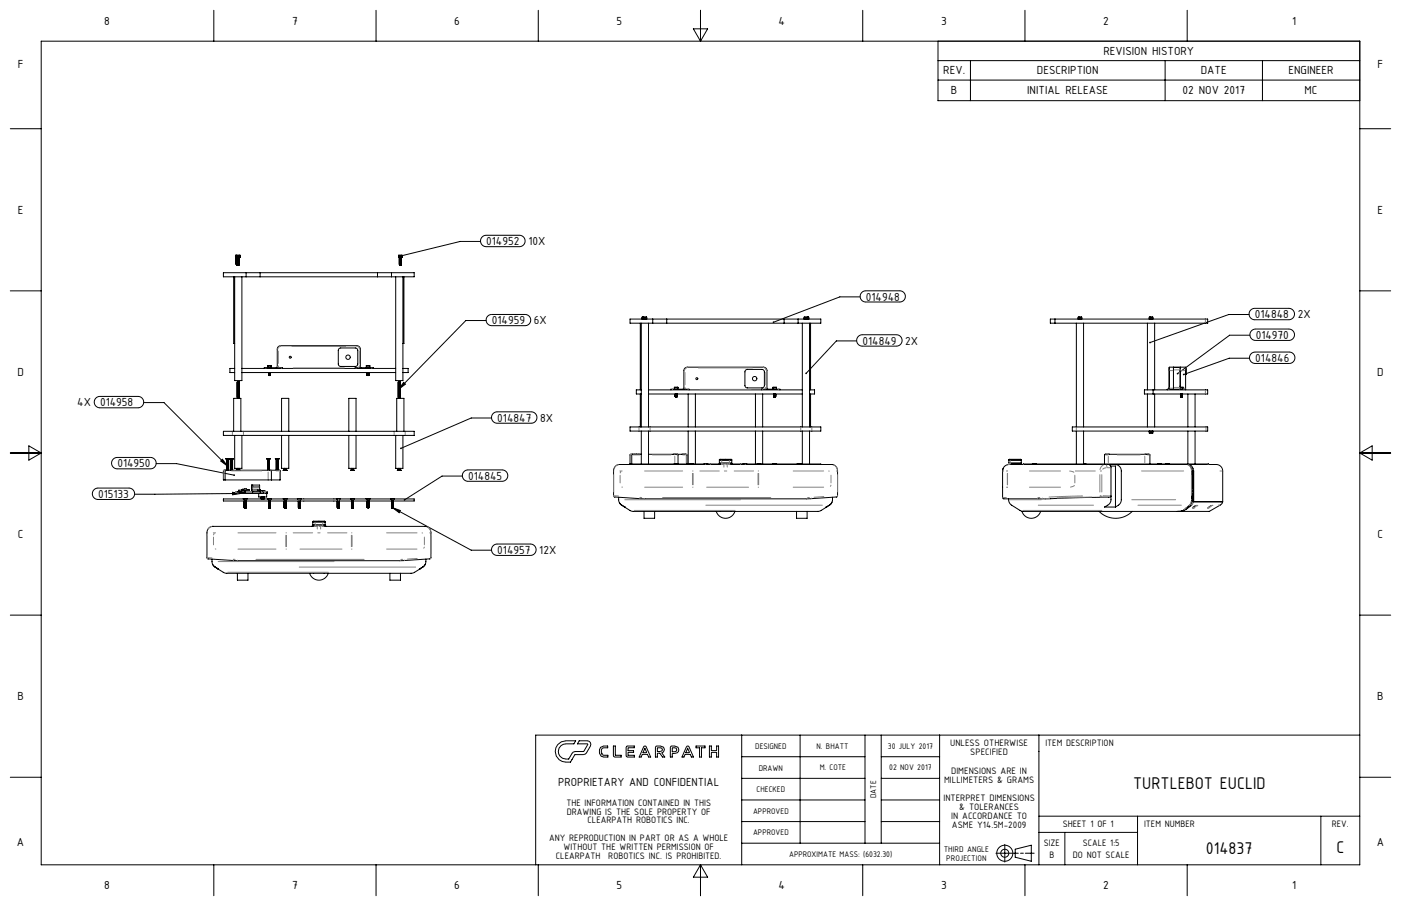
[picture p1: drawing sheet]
<svg xmlns="http://www.w3.org/2000/svg" width="432mm" height="279mm" viewBox="0 0 432 279" stroke-linecap="round" stroke-linejoin="round" font-family="sans-serif">
<defs><g id="words">
<g font-size="5.6">
<text x="349.3" y="243.2">TURTLEBOT EUCLID</text>
<text x="371.7" y="263.2">014837</text>
<text x="411.9" y="263.2">C</text>
</g>
<g font-size="3.9">
<text x="32.1" y="7.6">8</text>
<text x="90" y="7.6">7</text>
<text x="140" y="7.6">6</text>
<text x="190" y="7.6">5</text>
<text x="239.9" y="7.6">4</text>
<text x="290" y="7.6">3</text>
<text x="340" y="7.6">2</text>
<text x="398.2" y="7.6">1</text>
<text x="340.1" y="16.9">REVISION HISTORY</text>
<text x="5.5" y="21.1">F</text>
<text x="290.7" y="22.9">REV.</text>
<text x="319.6" y="22.9">DESCRIPTION</text>
<text x="370.1" y="22.9">DATE</text>
<text x="397.1" y="22.9">ENGINEER</text>
<text x="424.6" y="21.1">F</text>
<text x="293.1" y="29.1">B</text>
<text x="316.6" y="29.1">INITIAL RELEASE</text>
<text x="364.5" y="29.1">02 NOV 2017</text>
<text x="402.1" y="29.1">MC</text>
<text x="5.5" y="66">E</text>
<text x="424.6" y="66">E</text>
<text x="149.9" y="75.6">014952</text>
<text x="162.8" y="75.7">10X</text>
<text x="266.9" y="92.7">014948</text>
<text x="151.6" y="100">014959</text>
<text x="164.6" y="100.1">6X</text>
<text x="386.8" y="98.1">014848</text>
<text x="400" y="98.2">2X</text>
<text x="265.8" y="106.2">014849</text>
<text x="279" y="106.3">2X</text>
<text x="387" y="104.5">014970</text>
<text x="386.9" y="111.6">014846</text>
<text x="5.3" y="116">D</text>
<text x="424.4" y="116">D</text>
<text x="23.8" y="125.4">4X</text>
<text x="30.8" y="125.3">014958</text>
<text x="153.3" y="130">014847</text>
<text x="166.5" y="130.1">8X</text>
<text x="36.2" y="144.1">014950</text>
<text x="144.3" y="147.9">014845</text>
<text x="30.2" y="153.5">015133</text>
<text x="5.5" y="166">C</text>
<text x="424.6" y="166">C</text>
<text x="153.3" y="170.8">014957</text>
<text x="166.2" y="170.9">12X</text>
<text x="5.3" y="216">B</text>
<text x="424.4" y="216">B</text>
<text x="172" y="242.3">PROPRIETARY AND CONFIDENTIAL</text>
<text x="5.2" y="260.8">A</text>
<text x="424.3" y="260.8">A</text>
<text x="32.1" y="274.3">8</text>
<text x="90" y="274.3">7</text>
<text x="140" y="274.3">6</text>
<text x="190" y="274.3">5</text>
<text x="239.9" y="274.3">4</text>
<text x="290" y="274.3">3</text>
<text x="340" y="274.3">2</text>
<text x="398.2" y="274.3">1</text>
</g>
<g font-size="3.1">
<text x="292.8" y="230.2">UNLESS OTHERWISE</text>
<text x="299.1" y="233">SPECIFIED</text>
<text x="322.2" y="230.2">ITEM DESCRIPTION</text>
<text x="293.2" y="238.6">DIMENSIONS ARE IN</text>
<text x="291" y="241.4">MILLIMETERS &amp; GRAMS</text>
<text x="174.6" y="248.4">THE INFORMATION CONTAINED IN THIS</text>
<text x="174.7" y="251.2">DRAWING IS THE SOLE PROPERTY OF</text>
<text x="290.8" y="247">INTERPRET DIMENSIONS</text>
<text x="295.7" y="249.8">&amp; TOLERANCES</text>
<text x="181.1" y="253.9">CLEARPATH ROBOTICS INC.</text>
<text x="293.2" y="252.6">IN ACCORDANCE TO</text>
<text x="293.4" y="255.4">ASME Y14.5M-2009</text>
<text x="327.5" y="255.2">SHEET 1 OF 1</text>
<text x="352.6" y="255.2">ITEM NUMBER</text>
<text x="410.5" y="255.2">REV.</text>
<text x="169.2" y="259.4">ANY REPRODUCTION IN PART OR AS A WHOLE</text>
<text x="173.7" y="262.2">WITHOUT THE WRITTEN PERMISSION OF</text>
<text x="321.7" y="261">SIZE</text>
<text x="333.7" y="261">SCALE 1:5</text>
<text x="171.3" y="264.9">CLEARPATH</text>
<text x="187.5" y="264.9">ROBOTICS INC. IS PROHIBITED.</text>
<text x="323.4" y="264.5">B</text>
<text x="330.6" y="264.5">DO NOT SCALE</text>
</g>
<g font-size="2.7">
<text x="232.8" y="231">DESIGNED</text>
<text x="251.7" y="231">N. BHATT</text>
<text x="273.6" y="231">30 JULY 2017</text>
<text x="233.9" y="237.7">DRAWN</text>
<text x="252.6" y="237.6">M. COTE</text>
<text x="274.1" y="237.6">02 NOV 2017</text>
<text x="233.2" y="244.3">CHECKED</text>
<text x="232.1" y="251">APPROVED</text>
<text x="270.1" y="246.1" transform="rotate(-90 270.1 246.1)">DATE</text>
<text x="232.1" y="257.7">APPROVED</text>
<text x="290.9" y="262.8">THIRD ANGLE</text>
<text x="243.2" y="264.3">APPROXIMATE MASS: (6032.30)</text>
<text x="291.7" y="265.5">PROJECTION</text>
</g>
</g></defs>
<g fill="none" stroke="#000" stroke-width=".31">
<path d="M12.7 12.7h406.4v254h-406.4zM65.9 3.2v9.5M115.9 3.2v9.5M165.9 3.2v9.5M213.7 8.9h4.4l-2.2 3.8zM215.9 3.2v9.5M265.9 3.2v9.5M289.1 12.7v18.4h130M289.1 18.7h130M299.1 18.7v12.4M315.9 3.2v9.5M359.1 18.7v12.4"/>
<path d="M365.9 3.2v9.5M389.1 18.7v12.4M3.2 39.7h9.5M289.1 24.7h130M419.1 39.7h9.5M72.6 79.3h.3M72.6 78.7h.3M72.6 78.7v.6M72.6 79.3h.1M72.6 78.7h.1M72.8 79.3h.3M72.8 79.3v.1"/>
<path d="M72.8 79.5h.1M72.8 79.6h.1M72.8 79.7h.1M72.8 79.8h.1M72.8 79.9h.1M72.8 80h.1M72.8 79.4h.1M72.8 80l.4-.1-.3 .1M72.8 79.7l.4-.1-.3 .1M72.9 79.4h.1M72.9 79.5h.1M72.9 79.6h.1"/>
<path d="M72.9 79.7h.1M72.9 79.8h.1M72.9 79.9h.1M72.9 79.9l-.1 .1M72.9 79.8l-.1 .1M72.9 79.7l-.1 .1M72.9 79.6l-.1 .1M72.9 79.5l-.1 .1M72.9 79.4l-.1 .1M72.9 78.7h1M72.9 79.3h1M72.9 78.7v.6"/>
<path d="M72.9 79.3h.1M72.9 79.8l.2 .1h-.3M72.9 78.7h1.1M72.9 79.3h1.1M72.9 78.7h.1M73.1 79.3h.4M73.1 79.3v.1M73.1 79.5h.1M73.1 79.6h.1M73.1 79.7h.1M73.1 79.8h.1M73.1 79.9h.1"/>
<path d="M73.1 80h.1M73.1 79.4h.1M73.1 80h-.2M73.1 79.9h-.2M73.1 79.7h-.2M73.1 79.6h-.2M73.1 79.5h-.2M73.1 79.4h-.2M73.1 80h-.3M73.1 79.8h-.3M73.1 79.7h-.3M73.1 79.6h-.3"/>
<path d="M73.1 79.5h-.3M73.1 79.3l-.3 .1M73.2 79.3l-.4 .1M73.2 79.9h-.3M73.2 79.8h-.3M73.2 79.6h-.3M73.2 79.5h-.3M73.2 79.4h-.3M73.2 79.8l-.4 .1M73.2 79.7l-.4 .1M73.2 79.5l-.4 .1M73.2 79.4l-.4 .1"/>
<path d="M73.2 79.4h.1M73.2 79.5h.1M73.2 79.6h.1M73.2 79.7h.1M73.2 79.8h.1M73.2 79.9h.1M73.2 79.9l-.1 .1M73.2 79.8l-.1 .1M73.2 79.7l-.1 .1M73.2 79.6l-.1 .1M73.2 79.5l-.1 .1M73.2 79.4l-.1 .1"/>
<path d="M73.5 79.3l-.4 .1M73.7 80h-.5M73.7 79.9h-.5M73.7 79.8h-.5M73.7 79.7h-.5M73.7 79.6h-.5M73.7 79.5h-.5M73.7 79.4h-.5M73.7 80h.1M73.7 79.9h.1M73.7 79.8h.1M73.7 79.7h.1"/>
<path d="M73.7 79.6h.1M73.7 79.5h.1M73.7 79.4h.1M73.7 79.3h.1M73.7 79.3l-.6 .1M73.7 79.9l-.6 .1M73.7 79.6l-.6 .1M73.7 79.4l-.6 .1M73.7 79.8l-.6 .1M73.7 79.7l-.6 .1M73.7 79.5l-.6 .1M73.7 79.9v.1"/>
<path d="M73.7 79.8v.1M73.7 79.7v.1M73.7 79.6v.1M73.7 79.5v.1M73.7 79.4v.1M73.7 79.3v.1M73.9 78.7h.1M73.9 79.3h.1M74 78.7h.1M74 79.3h.1M74 78.7v.6M122.8 79.3h1.1"/>
<path d="M122.8 78.7h1.1M122.8 78.7v.6M123.1 79.3h.4M123.1 79.3v.1M123.1 79.5h.1M123.1 79.6h.1M123.1 79.7h.1M123.1 79.8h.1M123.1 79.9h.1M123.1 80h.1M123.1 79.4h.1M123.2 79.4h.1"/>
<path d="M123.2 79.5h.1M123.2 79.6h.1M123.2 79.7h.1M123.2 79.8h.1M123.2 79.9h.1M123.2 79.9l-.1 .1M123.2 79.8l-.1 .1M123.2 79.7l-.1 .1M123.2 79.6l-.1 .1M123.2 79.5l-.1 .1M123.2 79.4l-.1 .1M123.5 79.3l-.4 .1"/>
<path d="M123.6 79.5h-.4M123.6 79.4h-.4M123.6 80h-.4M123.6 79.9h-.4M123.6 79.8h-.4M123.6 79.7h-.4M123.6 79.6h-.4M123.6 80h.1M123.6 79.9h.1M123.6 79.8h.1M123.6 79.7h.1M123.6 79.6h.1"/>
<path d="M123.6 79.5h.1M123.6 79.4h.1M123.7 79.3h.1M123.7 79.3l-.6 .1M123.7 79.9l-.6 .1M123.7 79.6l-.6 .1M123.7 79.4l-.6 .1M123.7 79.8l-.6 .1M123.7 79.7l-.6 .1M123.7 79.5l-.6 .1M123.7 79.9l-.1 .1M123.7 79.8l-.1 .1"/>
<path d="M123.7 79.7l-.1 .1M123.7 79.6l-.1 .1M123.7 79.5l-.1 .1M123.7 79.4l-.1 .1M123.7 79.4h.1M123.7 79.5h.1M123.7 79.6h.1M123.7 79.7h.1M123.7 79.8h.1M123.7 79.9h.1M123.7 79.3l-.1 .1M123.9 79.3h.1"/>
<path d="M123.9 78.7h.1M123.9 78.7h-1.1M123.9 78.7v.6M148.1 74.5h-6.2l-18.4 4.4M148.7 73l1.2-.4h10.2a1.76 1.76 0 0 1 1.7 1.7 1.76 1.76 0 0 1-1.7 1.8h-10.2a1.76 1.76 0 0 1-1.7-1.1 1.76 1.76 0 0 1 .5-2zM3.2 89.7h9.5M72 85.4v20.5h.3M72.3 85.4v32h2.3v-32M72.8 80.1h.1M72.8 80.2h.1M72.8 80.3h.1M72.8 80.4h.1"/>
<path d="M72.8 80.5h.1M72.8 80.6h.1M72.8 80.7h.1M72.8 80.8h.1M72.8 80.9h.1M72.8 81h.1M72.8 81.1h.1M72.8 81.2h.1M72.8 81.3h.1M72.8 81.4h.1M72.8 81.5h.1M72.8 81.6h.1"/>
<path d="M72.8 80.7l.4-.1-.3 .1M72.9 81.7h.4M72.9 80h.1M72.9 80.1h.1M72.9 80.2h.1M72.9 80.3h.1M72.9 80.4h.1M72.9 80.5h.1M72.9 80.6h.1M72.9 80.7h.1M72.9 80.8h.1M72.9 80.9h.1"/>
<path d="M72.9 81h.1M72.9 81.1h.1M72.9 81.2h.1M72.9 81.3h.1M72.9 81.4h.1M72.9 81.5h.1M72.9 81.6h.1M72.9 81.5l-.1 .1M72.9 81.4l-.1 .1M72.9 81.3l-.1 .1M72.9 81.2l-.1 .1M72.9 81.1l-.1 .1"/>
<path d="M72.9 81l-.1 .1M72.9 80.9l-.1 .1M72.9 80.8l-.1 .1M72.9 80.7l-.1 .1M72.9 80.6l-.1 .1M72.9 80.5l-.1 .1M72.9 80.4l-.1 .1M72.9 80.3l-.1 .1M72.9 80.2l-.1 .1M72.9 80.1l-.1 .1M72.9 80l-.1 .1M72.9 81.6v.1"/>
<path d="M72.9 80.8l.2 .1h-.3M73.1 80.1h.1M73.1 80.2h.1M73.1 80.3h.1M73.1 80.4h.1M73.1 80.5h.1M73.1 80.6h.1M73.1 80.7h.1M73.1 80.8h.1M73.1 80.9h.1M73.1 81h.1M73.1 81.1h.1"/>
<path d="M73.1 81.2h.1M73.1 81.3h.1M73.1 81.4h.1M73.1 81.5h.1M73.1 81.6h.1M73.1 81.6h-.2M73.1 81.5h-.2M73.1 81.4h-.2M73.1 81.3h-.2M73.1 81.2h-.2M73.1 81.1h-.2M73.1 81h-.2"/>
<path d="M73.1 80.9h-.2M73.1 80.7h-.2M73.1 80.6h-.2M73.1 80.5h-.2M73.1 80.4h-.2M73.1 80.3h-.2M73.1 80.2h-.2M73.1 80.1h-.2M73.1 81.6h-.3M73.1 81.5h-.3M73.1 81.4h-.3M73.1 81.3h-.3"/>
<path d="M73.1 81.2h-.3M73.1 81.1h-.3M73.1 81h-.3M73.1 80.8h-.3M73.1 80.7h-.3M73.1 80.6h-.3M73.1 80.5h-.3M73.1 80.4h-.3M73.1 80.3h-.3M73.1 80.2h-.3M73.1 80.1h-.3M73.2 81.7h.1"/>
<path d="M73.2 81.6h-.3M73.2 81.5h-.3M73.2 81.4h-.3M73.2 81.3h-.3M73.2 81.2h-.3M73.2 81.1h-.3M73.2 81h-.3M73.2 80.9h-.3M73.2 80.8h-.3M73.2 80.6h-.3M73.2 80.5h-.3M73.2 80.4h-.3"/>
<path d="M73.2 80.3h-.3M73.2 80.2h-.3M73.2 80.1h-.3M73.2 81.5l-.4 .1M73.2 81.4l-.4 .1M73.2 81.3l-.4 .1M73.2 81.2l-.4 .1M73.2 81.1l-.4 .1M73.2 81l-.4 .1M73.2 80.9l-.4 .1M73.2 80.8l-.4 .1M73.2 80.7l-.4 .1"/>
<path d="M73.2 80.5l-.4 .1M73.2 80.4l-.4 .1M73.2 80.3l-.4 .1M73.2 80.2l-.4 .1M73.2 80.1l-.4 .1M73.2 80l-.4 .1M73.2 81.6l-.3 .1M73.2 80h.1M73.2 80.1h.1M73.2 80.2h.1M73.2 80.3h.1M73.2 80.4h.1"/>
<path d="M73.2 80.5h.1M73.2 80.6h.1M73.2 80.7h.1M73.2 80.8h.1M73.2 80.9h.1M73.2 81h.1M73.2 81.1h.1M73.2 81.2h.1M73.2 81.3h.1M73.2 81.4h.1M73.2 81.5h.1M73.2 81.6h.1"/>
<path d="M73.2 81.5l-.1 .1M73.2 81.4l-.1 .1M73.2 81.3l-.1 .1M73.2 81.2l-.1 .1M73.2 81.1l-.1 .1M73.2 81l-.1 .1M73.2 80.9l-.1 .1M73.2 80.8l-.1 .1M73.2 80.7l-.1 .1M73.2 80.6l-.1 .1M73.2 80.5l-.1 .1M73.2 80.4l-.1 .1"/>
<path d="M73.2 80.3l-.1 .1M73.2 80.2l-.1 .1M73.2 80.1l-.1 .1M73.2 80l-.1 .1M73.2 81.6v.1M73.6 81.6h.1M73.6 81.6l-.4 .1M73.7 81.7h.1M73.7 81.7h-.1M73.7 81.6h-.5M73.7 81.5h-.5M73.7 81.4h-.5"/>
<path d="M73.7 81.3h-.5M73.7 81.2h-.5M73.7 81.1h-.5M73.7 81h-.5M73.7 80.9h-.5M73.7 80.8h-.5M73.7 80.7h-.5M73.7 80.6h-.5M73.7 80.5h-.5M73.7 80.4h-.5M73.7 80.3h-.5M73.7 80.2h-.5"/>
<path d="M73.7 80.1h-.5M73.7 81.6h.1M73.7 81.5h.1M73.7 81.4h.1M73.7 81.3h.1M73.7 81.2h.1M73.7 81.1h.1M73.7 81h.1M73.7 80.9h.1M73.7 80.8h.1M73.7 80.7h.1M73.7 80.6h.1"/>
<path d="M73.7 80.5h.1M73.7 80.4h.1M73.7 80.3h.1M73.7 80.2h.1M73.7 80.1h.1M73.7 81.7h-.4M73.7 81.6h-.1M73.7 81.4l-.6 .1M73.7 81.3l-.6 .1M73.7 81.2l-.6 .1M73.7 81.1l-.6 .1M73.7 80.9l-.6 .1"/>
<path d="M73.7 80.4l-.6 .1M73.7 80.3l-.6 .1M73.7 80.2l-.6 .1M73.7 80.1l-.6 .1M73.7 81.5l-.6 .1M73.7 81l-.6 .1M73.7 80.8l-.6 .1M73.7 80.7l-.6 .1M73.7 80.6l-.6 .1M73.7 80.5l-.6 .1M73.7 80l-.6 .1M73.7 81.5v.1"/>
<path d="M73.7 81.4v.1M73.7 81.3v.1M73.7 81.2v.1M73.7 81.1v.1M73.7 81v.1M73.7 80.9v.1M73.7 80.8v.1M73.7 80.7v.1M73.7 80.6v.1M73.7 80.5v.1M73.7 80.4v.1M73.7 80.3v.1"/>
<path d="M73.7 80.2v.1M73.7 80.1v.1M73.7 80v.1M73.7 81.6v.1M73.7 81.6l-.1 .1M75.9 84.1h4.3M75.9 85.4h4.3M75.9 84.1h-7v1.3h7M75.9 84.1v1.3M80.2 84.1h36.1M80.2 85.4h36.1M80.2 84.1v1.3"/>
<path d="M116.3 84.1h4.4M116.3 85.4h4.4M116.3 84.1v1.3M120.7 84.1h7v1.3h-7M120.7 84.1v1.3M122 85.4v32h2.2v-32M123.1 80.1h.1M123.1 80.2h.1M123.1 80.3h.1M123.1 80.4h.1M123.1 80.5h.1M123.1 80.6h.1"/>
<path d="M123.1 80.7h.1M123.1 80.8h.1M123.1 80.9h.1M123.1 81h.1M123.1 81.1h.1M123.1 81.2h.1M123.1 81.3h.1M123.1 81.4h.1M123.1 81.5h.1M123.1 81.6h.1M123.1 81.7h.5M123.2 80h.1"/>
<path d="M123.2 80.1h.1M123.2 80.2h.1M123.2 80.3h.1M123.2 80.4h.1M123.2 80.5h.1M123.2 80.6h.1M123.2 80.7h.1M123.2 80.8h.1M123.2 80.9h.1M123.2 81h.1M123.2 81.1h.1M123.2 81.2h.1"/>
<path d="M123.2 81.3h.1M123.2 81.4h.1M123.2 81.5h.1M123.2 81.6h.1M123.2 81.5l-.1 .1M123.2 81.4l-.1 .1M123.2 81.3l-.1 .1M123.2 81.2l-.1 .1M123.2 81.1l-.1 .1M123.2 81l-.1 .1M123.2 80.9l-.1 .1M123.2 80.8l-.1 .1"/>
<path d="M123.2 80.7l-.1 .1M123.2 80.6l-.1 .1M123.2 80.5l-.1 .1M123.2 80.4l-.1 .1M123.2 80.3l-.1 .1M123.2 80.2l-.1 .1M123.2 80.1l-.1 .1M123.2 80l-.1 .1M123.2 81.6l-.1 .1M123.6 81.6h.1M123.6 81.6l-.5 .1M123.6 81.7h.1"/>
<path d="M123.6 81.5h-.4M123.6 81.3h-.4M123.6 81.2h-.4M123.6 81.1h-.4M123.6 80.5h-.4M123.6 80.3h-.4M123.6 80.1h-.4M123.6 81.6h-.4M123.6 81.4h-.4M123.6 81h-.4M123.6 80.9h-.4M123.6 80.8h-.4"/>
<path d="M123.6 80.7h-.4M123.6 80.6h-.4M123.6 80.4h-.4M123.6 80.2h-.4M123.6 81.5h.1M123.6 81.4h.1M123.6 81.3h.1M123.6 81.2h.1M123.6 81.1h.1M123.6 81h.1M123.6 80.9h.1M123.6 80.8h.1"/>
<path d="M123.6 80.7h.1M123.6 80.6h.1M123.6 80.5h.1M123.6 80.4h.1M123.6 80.3h.1M123.6 80.2h.1M123.6 80.1h.1M123.7 81.6h-.1M123.7 81.4l-.6 .1M123.7 81.3l-.6 .1M123.7 81.2l-.6 .1M123.7 81.1l-.6 .1"/>
<path d="M123.7 80.9l-.6 .1M123.7 80.4l-.6 .1M123.7 80.3l-.6 .1M123.7 80.2l-.6 .1M123.7 80.1l-.6 .1M123.7 81.5l-.6 .1M123.7 81l-.6 .1M123.7 80.8l-.6 .1M123.7 80.7l-.6 .1M123.7 80.6l-.6 .1M123.7 80.5l-.6 .1M123.7 80l-.6 .1"/>
<path d="M123.7 81.5l-.1 .1M123.7 81.4l-.1 .1M123.7 81.3l-.1 .1M123.7 81.2l-.1 .1M123.7 81.1l-.1 .1M123.7 81l-.1 .1M123.7 80.9l-.1 .1M123.7 80.8l-.1 .1M123.7 80.7l-.1 .1M123.7 80.6l-.1 .1M123.7 80.5l-.1 .1M123.7 80.4l-.1 .1"/>
<path d="M123.7 80.3l-.1 .1M123.7 80.2l-.1 .1M123.7 80.1l-.1 .1M123.7 80l-.1 .1M123.7 81.6l-.1 .1M123.7 80h.1M123.7 80.1h.1M123.7 80.2h.1M123.7 80.3h.1M123.7 80.4h.1M123.7 80.5h.1M123.7 80.6h.1"/>
<path d="M123.7 80.7h.1M123.7 80.8h.1M123.7 80.9h.1M123.7 81h.1M123.7 81.1h.1M123.7 81.2h.1M123.7 81.3h.1M123.7 81.4h.1M123.7 81.5h.1M124.5 85.4v20.5h-.3M149.8 98.8h-6.2l-20.7 21.2M150.4 97.5l1.2-.5h10.2a1.73 1.73 0 0 1 1.8 1.7 1.73 1.73 0 0 1-1.8 1.7h-10.2a1.73 1.73 0 0 1-1.6-1.1 1.73 1.73 0 0 1 .4-1.8z"/>
<path d="M197.3 99.7v20.5M197.7 99.7v32M197.9 98.4h.3M197.9 97.8h.3M197.9 97.8v.6M197.9 98.4h.1M198.2 97.8h1.1M198.2 98.4h1.1M198.2 98.4h.1M198.2 97.8v.6M198.3 97.8h-.4M198.3 97.8h.9"/>
<path d="M198.3 97.8h-.1M199.2 97.8h.1M199.3 98.4h.1M199.3 97.8h.1M199.3 97.8v.6M199.9 99.7v32M201.2 98.4h4.3M201.2 99.7h4.3M201.2 98.4h-7v1.3h7M201.2 98.4v1.3M205.5 98.4h36.2M205.5 99.7h36.2"/>
<path d="M205.5 98.4v1.3M241.7 98.4h4.3M241.7 99.7h4.3M241.7 98.4v1.3M246 98.4h7v1.3h-7M246 98.4v1.3M247.3 99.7v32M247.8 98.4h1.1M247.8 97.8h1.1M247.8 98.4h.1M247.8 97.8v.6M248.9 97.8h.1"/>
<path d="M248.9 97.8h-1.1M248.9 98.4h.1M248.9 97.8h.4M248.9 98.4h.4M248.9 97.8v.6M249.3 97.8v.6M249.3 98.4h-.1M249.5 99.7v32M249.8 99.7v20.5M265.1 91.6h-6.2l-20.5 7.8M265.6 90.2l1.2-.5h10.5a1.73 1.73 0 0 1 1.7 1.7 1.73 1.73 0 0 1-1.7 1.7h-10.5a1.73 1.73 0 0 1-1.6-1.1 1.73 1.73 0 0 1 .4-1.8zM325.1 98.4h47.1v1.3h-47.1"/>
<path d="M325.1 98.4h-1.4v1.3h1.4M325.1 98.4v1.3M331.7 99.7v32M332.3 98.4h1.1M332.3 97.8h1.1M332.3 98.4h.1M332.3 97.8v.6M333.4 98.4h.1M333.4 97.8v.6M334 99.7v32M353.6 99.7v20.5M354.2 98.4h1.1"/>
<path d="M354.2 97.8h1.1M354.2 97.8v.6M354.2 98.4h.1M355.3 97.8v.6M355.3 98.4h.1M355.9 99.7v20.5M385 97h-6.3l-24.3 8.6M385.5 95.6l1.2-.5h10.5a1.76 1.76 0 0 1 1.8 1.7 1.76 1.76 0 0 1-1.8 1.8h-10.5a1.76 1.76 0 0 1-1.6-1.1 1.76 1.76 0 0 1 .4-1.9zM419.1 89.7h9.5M72.3 113.6h-1.4v1.3h1.4M73.1 117.8h.1M73.1 117.9h.1"/>
<path d="M73.1 118h.1M73.1 118.1h.1M73.1 118.2h.1M73.1 118.3h.1M73.1 118.4h.1M73.1 118.5h.1M73.1 118.6h.1M73.1 118.7h.1M73.1 118.8h.1M73.1 118.9h.1M73.1 119h.1M73.1 119.1h.1"/>
<path d="M73.1 119.2h.1M73.1 119.3h.1M73.1 119.4h.1M73.1 119.5h.1M73.1 119.6h.1M73.1 119.7h.1M73.1 119.8h.1M73.1 119.9h.1M73.1 120h.1M73.2 117.7l.5 .1M73.2 117.7h.1M73.2 117.8l-.1 .1"/>
<path d="M73.2 117.9l-.1 .1M73.2 118l-.1 .1M73.2 118.1l-.1 .1M73.2 118.2l-.1 .1M73.2 118.3l-.1 .1M73.2 118.4l-.1 .1M73.2 118.6l-.1 .1M73.2 118.7l-.1 .1M73.2 118.8l-.1 .1M73.2 118.9l-.1 .1M73.2 119l-.1 .1M73.2 119.1l-.1 .1"/>
<path d="M73.2 119.2l-.1 .1M73.2 119.3l-.1 .1M73.2 119.4l-.1 .1M73.2 119.6l-.1 .1M73.2 119.7l-.1 .1M73.2 119.8l-.1 .1M73.2 119.9l-.1 .1M73.2 117.7l-.1 .1M73.4 117.8h-.3M73.4 117.8h.2M73.6 117.7h-.4M73.6 117.7h.1"/>
<path d="M73.6 117.8h-.5M73.7 118.5l-.6 .1M73.7 119.5l-.6 .1M73.7 118.5h-.6M73.7 119.5h-.6M73.7 117.8h-.5M73.7 117.9h-.5M73.7 118h-.5M73.7 118.1h-.5M73.7 118.2h-.5M73.7 118.3h-.5M73.7 118.6h-.5"/>
<path d="M73.7 118.7h-.5M73.7 118.8h-.5M73.7 118.9h-.5M73.7 119h-.5M73.7 119.1h-.5M73.7 119.2h-.5M73.7 119.3h-.5M73.7 119.6h-.5M73.7 119.7h-.5M73.7 119.8h-.5M73.7 119.9h-.5M73.7 120h-.5"/>
<path d="M73.7 117.8h.1M73.7 117.9h.1M73.7 118h.1M73.7 118.1h.1M73.7 118.2h.1M73.7 118.3h.1M73.7 118.5h.1M73.7 118.6h.1M73.7 118.7h.1M73.7 118.8h.1M73.7 118.9h.1M73.7 119h.1"/>
<path d="M73.7 119.1h.1M73.7 119.2h.1M73.7 119.3h.1M73.7 119.5h.1M73.7 119.6h.1M73.7 119.7h.1M73.7 119.8h.1M73.7 119.9h.1M73.7 120h.1M73.7 117.7h-.5M73.7 117.7l-.3 .1M73.7 117.8h-.1"/>
<path d="M73.7 117.8l-.6 .1M73.7 117.9l-.6 .1M73.7 118l-.6 .1M73.7 118.1l-.6 .1M73.7 118.2l-.6 .1M73.7 118.3l-.6 .1M73.7 118.4l-.6 .1M73.7 118.6l-.6 .1M73.7 118.7l-.6 .1M73.7 118.8l-.6 .1M73.7 118.9l-.6 .1M73.7 119l-.6 .1"/>
<path d="M73.7 119.1l-.6 .1M73.7 119.2l-.6 .1M73.7 119.3l-.6 .1M73.7 119.4l-.6 .1M73.7 119.6l-.6 .1M73.7 119.7l-.6 .1M73.7 119.8l-.6 .1M73.7 119.9l-.6 .1M73.7 118.4h-.5M73.7 119.4h-.5M73.7 118.4h.1M73.7 119.4h.1"/>
<path d="M74.6 113.6h47.4M74.6 114.9h47.4M81.5 113.6v-.2h5.6v.2M82.5 112.9h1.1M82.5 113.4h1.1M82.5 113.4h.1M82.5 112.9v.5M82.8 115h.1M82.8 115.1h.1M82.8 115.2h.1M82.8 115.3h.1M82.8 115.4h.1"/>
<path d="M82.8 115.5h.1M82.8 115.6h.1M82.8 115.7h.1M82.8 114.9h.1M82.8 115.8h.5M82.8 115.6v.1M82.8 115.5v.1M82.8 115.4v.1M82.8 115.3v.1M82.8 115.2v.1M82.8 115.1v.1M82.8 115v.1"/>
<path d="M82.8 114.9v.1M82.8 115.7v.1M83.3 115.7h.1M83.3 115.7l-.5 .1M83.3 115.8h.1M83.3 115.7h-.5M83.3 115.6h-.5M83.3 115.5h-.5M83.3 115.4h-.5M83.3 115.3h-.5M83.3 115.2h-.5M83.3 115.1h-.5"/>
<path d="M83.3 115h-.5M83.3 115.6h.1M83.3 115.5h.1M83.3 115.4h.1M83.3 115.3h.1M83.3 115.2h.1M83.3 115.1h.1M83.3 115h.1M83.4 115.7h-.1M83.4 115.2l-.6 .1M83.4 115.1l-.6 .1M83.4 115l-.6 .1"/>
<path d="M83.4 114.9l-.6 .1M83.4 115.6l-.6 .1M83.4 115.5l-.6 .1M83.4 115.4l-.6 .1M83.4 115.3l-.6 .1M83.4 114.9h-.6M83.4 115.6l-.1 .1M83.4 115.5l-.1 .1M83.4 115.4l-.1 .1M83.4 115.3l-.1 .1M83.4 115.2l-.1 .1M83.4 115.1l-.1 .1"/>
<path d="M83.4 115l-.1 .1M83.4 114.9l-.1 .1M83.4 115.7l-.1 .1M83.4 114.9h.1M83.4 115h.1M83.4 115.1h.1M83.4 115.2h.1M83.4 115.3h.1M83.4 115.4h.1M83.4 115.5h.1M83.4 115.6h.1M83.6 113.4h.1"/>
<path d="M83.6 112.9v.5M85.1 113.4l.4-.3v-5.4a1.05 1.05 0 0 1 1-1.1h23.5a1.05 1.05 0 0 1 1.1 1.1v5.4l.3 .3M85.7 113l.2 .4M85.7 112.9l-.2 .5M104.5 107.5l.5-.2h4.5l.5 .2 .3 .6v4.2l-.3 .5-.5 .2h-4.5l-.5-.2-.2-.5v-4.2zM109.5 113.6v-.2h5.6v.2M110.9 113l-.3 .4M110.9 112.9l.1 .5M112.9 113.4h1.1M112.9 112.9h1.1M112.9 112.9v.5M112.9 113.4h.1"/>
<path d="M112.9 112.9h.1M113.1 115.7h.1M113.1 114.9h.1M113.1 115h.1M113.1 115.1h.1M113.1 115.2h.1M113.1 115.3h.1M113.1 115.4h.1M113.1 115.5h.1M113.1 115.6h.1M113.1 115.7l.2 .1M113.1 115.6l.1 .1"/>
<path d="M113.1 115.5l.1 .1M113.1 115.4l.1 .1M113.1 115.3l.1 .1M113.1 115.2l.1 .1M113.1 115.1l.1 .1M113.1 115l.1 .1M113.1 114.9l.1 .1M113.2 115.7v.1M113.2 115.8h.1M113.2 114.9h.1M113.2 115h.1M113.2 115.1h.1"/>
<path d="M113.2 115.2h.1M113.2 115.3h.1M113.2 115.4h.1M113.2 115.5h.1M113.2 115.6h.1M113.2 115.7h.1M113.7 114.9h-.5M113.7 115.7l-.5 .1M113.7 115.6l-.5 .1M113.7 115.5l-.5 .1M113.7 115.4l-.5 .1M113.7 115.3l-.5 .1"/>
<path d="M113.7 115.2l-.5 .1M113.7 115.1l-.5 .1M113.7 115l-.5 .1M113.7 114.9l-.5 .1M113.7 115.7l-.4 .1M113.7 115.6v.1M113.7 115.5v.1M113.7 115.4v.1M113.7 115.3v.1M113.7 115.2v.1M113.7 115.1v.1M113.7 115v.1"/>
<path d="M113.7 114.9v.1M113.7 114.9h.1M113.7 115h.1M113.7 115.1h.1M113.7 115.2h.1M113.7 115.3h.1M113.7 115.4h.1M113.7 115.5h.1M113.7 115.6h.1M113.7 115.7h.1M113.7 115.7v.1M113.7 115.8h-.4"/>
<path d="M113.7 115h-.5M113.7 115.7h-.5M113.7 115.6h-.5M113.7 115.5h-.5M113.7 115.4h-.5M113.7 115.3h-.5M113.7 115.2h-.5M113.7 115.1h-.5M114 112.9v.5M114 113.4h.1M122.8 117.8h.1M122.8 117.9h.1"/>
<path d="M122.8 118h.1M122.8 118.1h.1M122.8 118.2h.1M122.8 118.3h.1M122.8 118.4h.1M122.8 118.5h.1M122.8 118.6h.1M122.8 118.7h.1M122.8 118.8h.1M122.8 118.9h.1M122.8 119h.1M122.8 119.1h.1"/>
<path d="M122.8 119.2h.1M122.8 119.3h.1M122.8 119.4h.1M122.8 119.5h.1M122.8 119.6h.1M122.8 119.7h.1M122.8 119.8h.1M122.8 119.9h.1M122.8 120h.1M122.8 117.7l.6 .1M122.8 117.7h.1M122.8 117.8v.1"/>
<path d="M122.8 117.9v.1M122.8 118v.1M122.8 118.1v.1M122.8 118.2v.1M122.8 118.3v.1M122.8 118.4v.1M122.8 118.6v.1M122.8 118.7v.1M122.8 118.8v.1M122.8 118.9v.1M122.8 119v.1M122.8 119.1v.1"/>
<path d="M122.8 119.2v.1M122.8 119.3v.1M122.8 119.4v.1M122.8 119.6v.1M122.8 119.7v.1M122.8 119.8v.1M122.8 119.9v.1M122.8 117.7v.1M123 117.8h-.2M123 117.8h.2M123.2 117.7h-.4M123.2 117.7h.1"/>
<path d="M123.2 117.8h-.4M123.3 118.5l-.5 .1M123.3 119.5l-.5 .1M123.3 118.5h-.5M123.3 119.5h-.5M123.3 117.8h-.5M123.3 117.9h-.5M123.3 118h-.5M123.3 118.1h-.5M123.3 118.2h-.5M123.3 118.3h-.5M123.3 118.6h-.5"/>
<path d="M123.3 118.7h-.5M123.3 118.8h-.5M123.3 118.9h-.5M123.3 119h-.5M123.3 119.1h-.5M123.3 119.2h-.5M123.3 119.3h-.5M123.3 119.6h-.5M123.3 119.7h-.5M123.3 119.8h-.5M123.3 119.9h-.5M123.3 120h-.5"/>
<path d="M123.3 117.8h.1M123.3 117.9h.1M123.3 118h.1M123.3 118.1h.1M123.3 118.2h.1M123.3 118.3h.1M123.3 118.5h.1M123.3 118.6h.1M123.3 118.7h.1M123.3 118.8h.1M123.3 118.9h.1M123.3 119h.1"/>
<path d="M123.3 119.1h.1M123.3 119.2h.1M123.3 119.3h.1M123.3 119.5h.1M123.3 119.6h.1M123.3 119.7h.1M123.3 119.8h.1M123.3 119.9h.1M123.3 120h.1M123.3 117.7h-.5M123.3 117.7l-.3 .1M123.4 117.8h-.2"/>
<path d="M123.4 117.8l-.6 .1M123.4 117.9l-.6 .1M123.4 118l-.6 .1M123.4 118.1l-.6 .1M123.4 118.2l-.6 .1M123.4 118.3l-.6 .1M123.4 118.4l-.6 .1M123.4 118.5l-.6 .1M123.4 118.6l-.6 .1M123.4 118.7l-.6 .1M123.4 118.8l-.6 .1M123.4 118.9l-.6 .1"/>
<path d="M123.4 119l-.6 .1M123.4 119.1l-.6 .1M123.4 119.2l-.6 .1M123.4 119.3l-.6 .1M123.4 119.4l-.6 .1M123.4 119.5l-.6 .1M123.4 119.6l-.6 .1M123.4 119.7l-.6 .1M123.4 119.8l-.6 .1M123.4 119.9l-.6 .1M123.4 117.8h-.1M123.4 117.9h-.1"/>
<path d="M123.4 118h-.1M123.4 118.1h-.1M123.4 118.2h-.1M123.4 118.3h-.1M123.4 118.4h-.6M123.4 118.5h-.1M123.4 118.6h-.1M123.4 118.7h-.1M123.4 118.8h-.1M123.4 118.9h-.1M123.4 119h-.1M123.4 119.1h-.1"/>
<path d="M123.4 119.2h-.1M123.4 119.3h-.1M123.4 119.4h-.6M123.4 119.5h-.1M123.4 119.6h-.1M123.4 119.7h-.1M123.4 119.8h-.1M123.4 119.9h-.1M123.4 120h-.1M123.4 117.8h.1M123.4 117.9h.1M123.4 118h.1"/>
<path d="M123.4 118.1h.1M123.4 118.2h.1M123.4 118.3h.1M123.4 118.4h.1M123.4 118.5h.1M123.4 118.6h.1M123.4 118.7h.1M123.4 118.8h.1M123.4 118.9h.1M123.4 119h.1M123.4 119.1h.1M123.4 119.2h.1"/>
<path d="M123.4 119.3h.1M123.4 119.4h.1M123.4 119.5h.1M123.4 119.6h.1M123.4 119.7h.1M123.4 119.8h.1M123.4 119.9h.1M124.2 113.6h1.6v1.3h-1.6M124.4 117.9l.6 .6-2.1 1.5zM207.8 119.5h1.1M207.8 120h1.1M207.8 119.5v.5"/>
<path d="M207.8 120h.1M208.9 119.4h.1M208.9 119.4l-1.1 .1M208.9 119.5h.1M208.9 119.4v.1M208.9 119.5v.5M208.9 120h.1M211 119.6l.2 .4M211 119.5l-.1 .5M229.8 114.1l.5-.2h4.5l.6 .2 .2 .6v4.2l-.2 .5-.6 .2h-4.5l-.5-.2-.2-.5v-4.2zM236.2 119.6l-.2 .4M236.2 119.5l.1 .5"/>
<path d="M238.2 120h1.1M238.2 119.5v.5M238.2 120h.1M238.2 119.5h1.1M238.3 119.4h1M238.3 119.4l-.1 .1M239.3 119.4v.1M239.3 119.5v.5M239.3 120h.1M264 105.1h-6.2l-9.3 10M264.6 103.7l1.2-.5h10.5a1.76 1.76 0 0 1 1.7 1.8 1.76 1.76 0 0 1-1.7 1.7h-10.5a1.76 1.76 0 0 1-1.6-1.1 1.76 1.76 0 0 1 .4-1.9zM360.4 113.3l-.1 6.7"/>
<path d="M361.7 113.3l2 .2M361.7 113.2v6.8M363.6 120h1.1M363.6 119.5h1.1M363.6 120h.1M363.6 119.5v.5M363.6 119.4v.1M363.7 113.4h.1M363.8 113.3l-.1 6.1M363.8 113.2v6.2M364.6 119.4l.1 .1M364.7 120h-.1"/>
<path d="M364.7 119.5v.5M365.4 113.3l.2 .5v1.6h-.2M385.1 110.5h-6.2l-14.1 5M385.2 103.4h-6.2l-16.1 11.8M385.7 109.1l1.2-.5h10.4a1.76 1.76 0 0 1 1.8 1.7 1.76 1.76 0 0 1-1.8 1.8h-10.4a1.76 1.76 0 0 1-1.7-1.1 1.76 1.76 0 0 1 .5-1.9zM385.8 102l1.2-.5h10.2a1.76 1.76 0 0 1 1.8 1.7 1.76 1.76 0 0 1-1.8 1.8h-10.2a1.76 1.76 0 0 1-1.6-1.1 1.76 1.76 0 0 1 .4-1.9zM3.2 139.7h9.5M8.9 137.5l3.8 2.2-3.8 2.2zM29.6 122.7l1.2-.5h11.7a1.76 1.76 0 0 1 1.8 1.8 1.76 1.76 0 0 1-1.8 1.8h-11.7a1.76 1.76 0 0 1-1.6-1.1 1.76 1.76 0 0 1 .4-2zM44.3 124.2h6.2l19.6 19.5M68.9 133h58.8v1.3h-58.8zM72 133v-10.1h2.2v10.1"/>
<path d="M72.3 134.3v10.1h2.3v-10.1M73.1 120.1h.1M73.1 120.2h.1M73.1 120.3h.1M73.1 120.4h.1M73.1 120.5h.1M73.1 120.6h.1M73.1 120.7h.1M73.1 120.8h.1M73.1 120.9h.1M73.1 121h.1M73.1 121.1h.1"/>
<path d="M73.1 121.2h.1M73.1 121.3h.1M73.1 121.4h.1M73.1 121.5h.1M73.1 121.6h.1M73.1 121.7h.1M73.1 121.8h.1M73.1 121.9h.1M73.1 122h.1M73.1 122.1h.1M73.1 122.2h.1M73.1 122.3h.1"/>
<path d="M73.1 122.4h.1M73.1 122.5h.1M73.1 122.6h.1M73.2 120l-.1 .1M73.2 120.1l-.1 .1M73.2 120.3l-.1 .1M73.2 120.4l-.1 .1M73.2 120.5l-.1 .1M73.2 120.6l-.1 .1M73.2 120.7l-.1 .1M73.2 120.8l-.1 .1M73.2 120.9l-.1 .1"/>
<path d="M73.2 121l-.1 .1M73.2 121.1l-.1 .1M73.2 121.3l-.1 .1M73.2 121.4l-.1 .1M73.2 121.5l-.1 .1M73.2 121.6l-.1 .1M73.2 121.7l-.1 .1M73.2 121.8l-.1 .1M73.2 121.9l-.1 .1M73.2 122l-.1 .1M73.2 122.1l-.1 .1M73.2 122.3l-.1 .1"/>
<path d="M73.2 122.4l-.1 .1M73.2 122.5l-.1 .1M73.2 122.6v.1M73.7 120.2l-.6 .1M73.7 121.2l-.6 .1M73.7 122.2l-.6 .1M73.7 120.2h-.6M73.7 121.2h-.6M73.7 122.2h-.6M73.7 120.1h-.5M73.7 120.3h-.5M73.7 120.5h-.5"/>
<path d="M73.7 120.6h-.5M73.7 120.7h-.5M73.7 120.8h-.5M73.7 120.9h-.5M73.7 121h-.5M73.7 121.1h-.5M73.7 121.3h-.5M73.7 121.5h-.5M73.7 121.6h-.5M73.7 121.7h-.5M73.7 121.8h-.5M73.7 121.9h-.5"/>
<path d="M73.7 122h-.5M73.7 122.3h-.5M73.7 122.5h-.5M73.7 122.6h-.5M73.7 120.1h.1M73.7 120.2h.1M73.7 120.3h.1M73.7 120.5h.1M73.7 120.6h.1M73.7 120.7h.1M73.7 120.8h.1M73.7 120.9h.1"/>
<path d="M73.7 121h.1M73.7 121.1h.1M73.7 121.2h.1M73.7 121.3h.1M73.7 121.5h.1M73.7 121.6h.1M73.7 121.7h.1M73.7 121.8h.1M73.7 121.9h.1M73.7 122h.1M73.7 122.2h.1M73.7 122.3h.1"/>
<path d="M73.7 122.5h.1M73.7 122.6l-.5 .1M73.7 120l-.6 .1M73.7 120.1l-.6 .1M73.7 120.3l-.6 .1M73.7 120.4l-.6 .1M73.7 120.5l-.6 .1M73.7 120.6l-.6 .1M73.7 120.7l-.6 .1M73.7 120.8l-.6 .1M73.7 120.9l-.6 .1M73.7 121l-.6 .1"/>
<path d="M73.7 121.1l-.6 .1M73.7 121.3l-.6 .1M73.7 121.4l-.6 .1M73.7 121.5l-.6 .1M73.7 121.6l-.6 .1M73.7 121.7l-.6 .1M73.7 121.8l-.6 .1M73.7 121.9l-.6 .1M73.7 122l-.6 .1M73.7 122.1l-.6 .1M73.7 122.3l-.6 .1M73.7 122.4l-.6 .1"/>
<path d="M73.7 122.5l-.6 .1M73.7 120.4h-.5M73.7 121.4h-.5M73.7 122.1h-.5M73.7 122.4h-.5M73.7 122.6h.1M73.7 120.4h.1M73.7 121.4h.1M73.7 122.1h.1M73.7 122.4h.1M86.8 134.3v10.1h2.2v-10.1M86.8 133v-10.1h2.2v10.1"/>
<path d="M107.5 133v-10.1h2.2v10.1M107.5 134.3v10.1h2.2v-10.1M122 134.3v10.1h2.2v-10.1M122.3 133v-10.1h2.2v10.1M122.8 120.1h.1M122.8 120.2h.1M122.8 120.3h.1M122.8 120.4h.1M122.8 120.5h.1M122.8 120.6h.1M122.8 120.7h.1M122.8 120.8h.1"/>
<path d="M122.8 120.9h.1M122.8 121h.1M122.8 121.1h.1M122.8 121.2h.1M122.8 121.3h.1M122.8 121.4h.1M122.8 121.5h.1M122.8 121.6h.1M122.8 121.7h.1M122.8 121.8h.1M122.8 121.9h.1M122.8 122h.1"/>
<path d="M122.8 122.1h.1M122.8 122.2h.1M122.8 122.3h.1M122.8 122.4h.1M122.8 122.5h.1M122.8 122.6h.1M122.8 120v.1M122.8 120.1v.1M122.8 120.3v.1M122.8 120.4v.1M122.8 120.5v.1M122.8 120.6v.1"/>
<path d="M122.8 120.7v.1M122.8 120.8v.1M122.8 120.9v.1M122.8 121v.1M122.8 121.1v.1M122.8 121.3v.1M122.8 121.4v.1M122.8 121.5v.1M122.8 121.6v.1M122.8 121.7v.1M122.8 121.8v.1M122.8 121.9v.1"/>
<path d="M122.8 122v.1M122.8 122.1v.1M122.8 122.3v.1M122.8 122.4v.1M122.8 122.5v.1M122.8 122.6v.1M123.3 120.2l-.5 .1M123.3 121.2l-.5 .1M123.3 122.2l-.5 .1M123.3 120.2h-.5M123.3 121.2h-.5M123.3 122.2h-.5"/>
<path d="M123.3 120.1h-.5M123.3 120.3h-.5M123.3 120.5h-.5M123.3 120.6h-.5M123.3 120.7h-.5M123.3 120.8h-.5M123.3 120.9h-.5M123.3 121h-.5M123.3 121.1h-.5M123.3 121.3h-.5M123.3 121.5h-.5M123.3 121.6h-.5"/>
<path d="M123.3 121.7h-.5M123.3 121.8h-.5M123.3 121.9h-.5M123.3 122h-.5M123.3 122.3h-.5M123.3 122.5h-.5M123.3 122.6h-.5M123.3 120.1h.1M123.3 120.2h.1M123.3 120.3h.1M123.3 120.5h.1M123.3 120.6h.1"/>
<path d="M123.3 120.7h.1M123.3 120.8h.1M123.3 120.9h.1M123.3 121h.1M123.3 121.1h.1M123.3 121.2h.1M123.3 121.3h.1M123.3 121.5h.1M123.3 121.6h.1M123.3 121.7h.1M123.3 121.8h.1M123.3 121.9h.1"/>
<path d="M123.3 122h.1M123.3 122.2h.1M123.3 122.3h.1M123.3 122.5h.1M123.3 122.6l-.5 .1M123.4 122.6l-.6 .1M123.4 120l-.6 .1M123.4 120.1l-.6 .1M123.4 120.2l-.6 .1M123.4 120.3l-.6 .1M123.4 120.4l-.6 .1M123.4 120.5l-.6 .1"/>
<path d="M123.4 120.6l-.6 .1M123.4 120.7l-.6 .1M123.4 120.8l-.6 .1M123.4 120.9l-.6 .1M123.4 121l-.6 .1M123.4 121.1l-.6 .1M123.4 121.2l-.6 .1M123.4 121.3l-.6 .1M123.4 121.4l-.6 .1M123.4 121.5l-.6 .1M123.4 121.6l-.6 .1M123.4 121.7l-.6 .1"/>
<path d="M123.4 121.8l-.6 .1M123.4 121.9l-.6 .1M123.4 122l-.6 .1M123.4 122.1l-.6 .1M123.4 122.2l-.6 .1M123.4 122.3l-.6 .1M123.4 122.4l-.6 .1M123.4 122.5l-.6 .1M123.4 120.1h-.1M123.4 120.2h-.1M123.4 120.3h-.1M123.4 120.4h-.6"/>
<path d="M123.4 120.5h-.1M123.4 120.6h-.1M123.4 120.7h-.1M123.4 120.8h-.1M123.4 120.9h-.1M123.4 121h-.1M123.4 121.1h-.1M123.4 121.2h-.1M123.4 121.3h-.1M123.4 121.4h-.6M123.4 121.5h-.1M123.4 121.6h-.1"/>
<path d="M123.4 121.7h-.1M123.4 121.8h-.1M123.4 121.9h-.1M123.4 122h-.1M123.4 122.1h-.6M123.4 122.2h-.1M123.4 122.3h-.1M123.4 122.4h-.6M123.4 122.5h-.1M123.4 122.6h-.1M123.4 120h.1M123.4 120.1h.1"/>
<path d="M123.4 120.2h.1M123.4 120.3h.1M123.4 120.4h.1M123.4 120.5h.1M123.4 120.6h.1M123.4 120.7h.1M123.4 120.8h.1M123.4 120.9h.1M123.4 121h.1M123.4 121.1h.1M123.4 121.2h.1M123.4 121.3h.1"/>
<path d="M123.4 121.4h.1M123.4 121.5h.1M123.4 121.6h.1M123.4 121.7h.1M123.4 121.8h.1M123.4 121.9h.1M123.4 122h.1M123.4 122.1h.1M123.4 122.2h.1M123.4 122.3h.1M123.4 122.4h.1M123.4 122.5h.1"/>
<path d="M151.5 128.9h-6.3l-21.6 9.4M152 127.5l1.2-.5h10.5a1.76 1.76 0 0 1 1.8 1.8 1.76 1.76 0 0 1-1.8 1.7h-10.5a1.76 1.76 0 0 1-1.6-1.1 1.76 1.76 0 0 1 .4-1.9zM194.2 131.7h58.8v1.2h-58.8zM197.3 121.5v10.2M197.7 120.2h-1.6v1.3h1.6M197.7 132.9v10.2M199.9 120.2h47.4M199.9 121.5h47.4M199.9 132.9v10.2M206.8 120.2v-.2h5.6v.2M208.1 122.2h.1M208.1 122.1h.1"/>
<path d="M208.1 122h.1M208.1 121.9h.1M208.1 121.8h.1M208.1 121.7h.1M208.1 121.6h.1M208.1 121.5h.1M208.1 122.3h.1M208.1 122.4h.5M208.2 121.5v.8M208.2 122.1l-.1 .1M208.2 122l-.1 .1M208.6 122.4h.1"/>
<path d="M208.6 122.4h-.5M208.6 121.5l-.5 .1M208.6 121.9l-.5 .1M208.6 121.8l-.5 .1M208.6 121.7l-.5 .1M208.6 121.6l-.5 .1M208.6 122.3l-.5 .1M208.6 122.2h-.4M208.6 122.1h-.4M208.6 122h-.4M208.6 122.2l-.5 .1M208.6 122.3h.1"/>
<path d="M208.6 122.2h.1M208.6 122.1h.1M208.6 122h.1M208.6 121.9h.1M208.6 121.8h.1M208.6 121.7h.1M208.6 121.6h.1M208.6 121.5h.1M208.7 122.3l-.1 .1M208.7 122.2l-.6 .1M208.7 122.1l-.6 .1M208.7 122l-.6 .1"/>
<path d="M208.7 121.8l-.6 .1M208.7 121.9l-.6 .1M208.7 121.7l-.6 .1M208.7 121.6l-.6 .1M208.7 121.5l-.6 .1M208.7 122.3h-.1M208.7 122.2h-.1M208.7 122.1h-.1M208.7 122h-.1M208.7 121.9h-.1M208.7 121.8h-.1M208.7 121.7h-.1"/>
<path d="M208.7 121.6h-.1M208.7 122.4h-.1M208.7 121.5l-.1 .8M210.5 120l.3-.3v-5.4a1.05 1.05 0 0 1 1-1.1h23.5a1.06 1.06 0 0 1 1.1 1.1v5.4l.3 .3M212.1 121.5v10.2M212.1 132.9v10.2M214.3 121.5v10.2M214.3 132.9v10.2M232.8 121.5v10.2M232.8 132.9v10.2M234.8 120.2v-.2h5.6v.2M235.1 121.5v10.2"/>
<path d="M235.1 132.9v10.2M238.5 121.5v.1M238.5 121.6v.1M238.5 121.7v.1M238.5 121.8v.1M238.5 121.9v.1M238.5 122v.1M238.5 122.1v.1M238.5 122.2v.1M238.5 122.4h.1M238.5 122.3v.1M238.5 121.5h.1"/>
<path d="M238.5 122.3h.1M238.5 122.2h.1M238.5 122.1h.1M238.5 122h.1M238.5 121.9h.1M238.5 121.8h.1M238.5 121.7h.1M238.5 121.6h.1M238.6 122.3h-.1M238.6 122.1h-.1M238.6 122h-.1M238.6 121.9h-.1"/>
<path d="M238.6 121.8h-.1M238.6 121.7h-.1M238.6 121.6h-.1M238.6 121.5h-.1M239 121.5h-.5M239 122.3l-.5 .1M239 121.7l-.5 .1M239 121.5l-.5 .1M239 122.4h-.4M239 122.3h-.4M239 122.2h-.4M239 122.1h-.4"/>
<path d="M239 122h-.4M239 121.9h-.4M239 121.8h-.4M239 121.7h-.4M239 121.6h-.4M239 122.3h.1M239 122.2h.1M239 122.1h.1M239 122h.1M239 121.9h.1M239 121.8h.1M239 121.7h.1"/>
<path d="M239 121.6h.1M239 122.4h.1M239 121.5v.1M239 121.6v.1M239 121.7v.1M239 121.8v.1M239 121.9v.1M239 122v.1M239 122.1v.1M239 122.2v.1M239 122.4h-.5M239.1 122.2h-.5"/>
<path d="M239.1 122.3h-.6M239.1 122.1h-.6M239.1 122h-.6M239.1 121.9h-.6M239.1 121.8h-.6M239.1 121.7h-.6M239.1 121.6h-.6M239.1 122.3l-.6 .1M239.1 122.2l-.6 .1M239.1 122.1l-.6 .1M239.1 122l-.6 .1M239.1 121.9l-.6 .1"/>
<path d="M239.1 121.8l-.6 .1M239.1 121.7l-.6 .1M239.1 121.6l-.6 .1M239.1 121.5l-.6 .1M239.1 122.2h-.1M239.1 122.1h-.1M239.1 122h-.1M239.1 121.9h-.1M239.1 121.8h-.1M239.1 121.7h-.1M239.1 121.6h-.1M239.1 121.5h-.1"/>
<path d="M239.1 122.3h-.1M239.1 121.5h.1M239.1 121.6h.1M239.1 121.7h.1M239.1 121.8h.1M239.1 121.9h.1M239.1 122h.1M239.1 122.1h.1M239.1 122.2h.1M239.1 122.3h.1M247.3 132.9v10.2M249.5 120.2h1.5v1.3h-1.5"/>
<path d="M249.5 132.9v10.2M249.8 121.5v10.2M331.7 131.7h40.5v1.2h-40.5M331.7 131.7h-1.2v1.2h1.2M331.7 132.9v10.2M334 132.9v10.2h.7M353.6 121.5v10.2M354.2 133h1.1M354.2 133.5h1.1M354.2 133v.5M354.2 133.5h.1M354.2 132.9v.1"/>
<path d="M355.3 132.9v.1M355.3 133v.5M355.3 133.5h.1M355.4 120.2h-2.7v1.3h2.7M355.4 120.2h16.8v1.3h-16.8M355.4 120.2v1.3M355.9 121.5v10.2M360.3 120h5.1M360.3 120h-.5v.2M360.4 120v-6.8h5v6.8M363.8 121.5v.8M363.8 122.2l.1 .1"/>
<path d="M363.8 122.1l.1 .1M363.8 122l.1 .1M363.8 121.9l.1 .1M363.8 121.8l.1 .1M363.8 121.7l.1 .1M363.8 121.6l.1 .1M363.8 121.5l.1 .1M363.8 122.3l.1 .1M363.9 122.4h.1M363.8 122.4h.6M363.9 121.8h.1M363.9 122.2h.1"/>
<path d="M363.9 122.1h.1M363.9 121.9h.1M363.9 121.6h.1M363.9 121.5h-.1M363.9 121.8l-.1 .1M363.9 122.2l-.1 .1M363.9 122.1l-.1 .1M363.9 122l-.1 .1M363.9 121.9l-.1 .1M363.9 121.7l-.1 .1M363.9 121.6l-.1 .1M363.9 121.5l-.1 .1"/>
<path d="M363.9 122.3l-.1 .1M363.9 122.3h-.1M363.9 122.2h-.1M363.9 122.1h-.1M363.9 122h-.1M363.9 121.9h-.1M363.9 121.8h-.1M363.9 121.7h-.1M363.9 121.6h-.1M363.9 121.7h.1M363.9 122h.1M363.9 122.3h.1"/>
<path d="M364.4 122.3l-.5 .1M364.4 122.2l-.5 .1M364.4 122.1l-.5 .1M364.4 122l-.5 .1M364.4 121.9l-.5 .1M364.4 121.8l-.5 .1M364.4 121.7l-.5 .1M364.4 121.6l-.5 .1M364.4 121.5l-.5 .1M364.4 122.2v.1M364.4 122.1v.1M364.4 122v.1"/>
<path d="M364.4 121.9v.1M364.4 121.8v.1M364.4 121.7v.1M364.4 121.6v.1M364.4 121.5v.1M364.4 122.3v.1M364.4 121.6h.1M364.4 121.7h.1M364.4 121.8h.1M364.4 121.9h.1M364.4 122h.1M364.4 122.1h.1"/>
<path d="M364.4 122.2h.1M364.4 122.3h.1M364.4 121.5h.1M364.4 122.4h-.5M364.4 122.3h-.6M364.4 122.2h-.6M364.4 122.1h-.6M364.4 122h-.6M364.4 121.9h-.6M364.4 121.8h-.6M364.4 121.7h-.6M364.4 121.6h-.6"/>
<path d="M364.4 121.5v.8M365.4 120v.2M366.1 121.5v10.2M366.1 132.9v10.2M368.3 121.5v10.2M368.3 132.9v10.2M419.1 139.7h9.5M419.1 139.7l3.8-2.2v4.4zM29 151l1.2-.5h9.5a1.76 1.76 0 0 1 1.8 1.8 1.76 1.76 0 0 1-1.8 1.7h-9.5a1.76 1.76 0 0 1-1.6-1.1 1.76 1.76 0 0 1 .4-1.9zM34.9 141.6l1.2-.5h10.3a1.76 1.76 0 0 1 1.7 1.7 1.76 1.76 0 0 1-1.7 1.8h-10.3a1.76 1.76 0 0 1-1.6-1.1 1.76 1.76 0 0 1 .4-1.9zM48.1 143h6.3l17.8 3.5M68.6 141.6l1.5 2.1-2.1-1.5z"/>
<path d="M68.9 153.9h58.8v.6h-58.8zM69.4 148h14.2M69.5 145l-.6 .2v2.8h.5M69.5 145l-.1 3M69.5 145h3.4M69.6 141.5h1.2M69.6 141.4v.1M69.6 141.5l.3 .3M69.9 141.8v3.2M69.9 142.3h.1M69.9 141.8h.1M69.9 145h.1"/>
<path d="M69.9 144.9h.1M69.9 144.8h.1M69.9 144.7h.1M69.9 144.6h.1M69.9 144.5h.1M69.9 144.4h.1M69.9 144.3h.1M69.9 144.2h.1M69.9 144.1h.1M69.9 144h.1M69.9 143.9h.1M69.9 143.8h.1"/>
<path d="M69.9 143.7h.1M69.9 143.6h.1M69.9 143.5h.1M69.9 143.4h.1M69.9 143.3h.1M69.9 143.2h.1M69.9 143.1h.1M69.9 143h.1M69.9 142.9h.1M69.9 142.8h.1M69.9 142.7h.1M69.9 142.6h.1"/>
<path d="M69.9 142.5h.1M69.9 142.4h.1M69.9 142.2h.1M69.9 142.1h.1M69.9 142h.1M69.9 141.9h.1M69.9 141.8h.2M70.1 141.8l-.2 .1M70.1 141.8h-.2M70.1 141.8h.2M70.3 141.8h-.4M70.4 145h-.5"/>
<path d="M70.4 145h.1M70.4 144.9h-.5M70.4 144.8h-.5M70.4 144.7h-.5M70.4 144.6h-.5M70.4 144.5h-.5M70.4 144.4h-.5M70.4 144.3h-.5M70.4 144.2h-.5M70.4 144.1h-.5M70.4 144h-.5M70.4 143.9h-.5"/>
<path d="M70.4 143.8h-.5M70.4 143.7h-.5M70.4 143.6h-.5M70.4 143.5h-.5M70.4 143.4h-.5M70.4 143.3h-.5M70.4 143.2h-.5M70.4 143.1h-.5M70.4 143h-.5M70.4 142.9h-.5M70.4 142.8h-.5M70.4 142.7h-.5"/>
<path d="M70.4 142.6h-.5M70.4 142.5h-.5M70.4 142.4h-.5M70.4 142.3h-.5M70.4 142.2h-.5M70.4 142.1h-.5M70.4 142h-.5M70.4 141.9h-.5M70.4 144.9h.1M70.4 144.8h.1M70.4 144.7h.1M70.4 144.6h.1"/>
<path d="M70.4 144.5h.1M70.4 144.4h.1M70.4 144.3h.1M70.4 144.2h.1M70.4 144.1h.1M70.4 144h.1M70.4 143.9h.1M70.4 143.8h.1M70.4 143.7h.1M70.4 143.6h.1M70.4 143.5h.1M70.4 143.4h.1"/>
<path d="M70.4 143.3h.1M70.4 143.2h.1M70.4 143.1h.1M70.4 143h.1M70.4 142.9h.1M70.4 142.8h.1M70.4 142.7h.1M70.4 142.6h.1M70.4 142.5h.1M70.4 142.4h.1M70.4 142.3h.1M70.4 142.2h.1"/>
<path d="M70.4 142.1h.1M70.4 142h.1M70.4 141.9h.1M70.4 142.3l-.5 .1M70.4 141.8h-.3M70.4 141.8h.1M70.5 144.9l-.1 .1M70.5 144.8l-.6 .1M70.5 144.7l-.6 .1M70.5 144.6l-.6 .1M70.5 144.5l-.6 .1M70.5 144.4l-.6 .1"/>
<path d="M70.5 144.3l-.6 .1M70.5 144.2l-.6 .1M70.5 144.1l-.6 .1M70.5 144l-.6 .1M70.5 143.9l-.6 .1M70.5 143.8l-.6 .1M70.5 143.7l-.6 .1M70.5 143.6l-.6 .1M70.5 143.5l-.6 .1M70.5 143.4l-.6 .1M70.5 143.3l-.6 .1M70.5 143.2l-.6 .1"/>
<path d="M70.5 143.1l-.6 .1M70.5 143l-.6 .1M70.5 142.9l-.6 .1M70.5 142.8l-.6 .1M70.5 142.7l-.6 .1M70.5 142.6l-.6 .1M70.5 142.5l-.6 .1M70.5 142.4l-.6 .1M70.5 142.3l-.6 .1M70.5 142.2l-.6 .1M70.5 142.1l-.6 .1M70.5 142l-.6 .1"/>
<path d="M70.5 141.9l-.6 .1M70.5 141.8l-.6 .1M70.5 144.9h-.1M70.5 144.8h-.1M70.5 144.7h-.1M70.5 144.6h-.1M70.5 144.5h-.1M70.5 144.4h-.1M70.5 144.3h-.1M70.5 144.2h-.1M70.5 144.1h-.1M70.5 144h-.1"/>
<path d="M70.5 143.9h-.1M70.5 143.8h-.1M70.5 143.7h-.1M70.5 143.6h-.1M70.5 143.5h-.1M70.5 143.4h-.1M70.5 143.3h-.1M70.5 143.2h-.1M70.5 143.1h-.1M70.5 143h-.1M70.5 142.9h-.1M70.5 142.8h-.1"/>
<path d="M70.5 142.7h-.1M70.5 142.6h-.1M70.5 142.5h-.1M70.5 142.4h-.1M70.5 142.3h-.1M70.5 142.2h-.1M70.5 142.1h-.1M70.5 142h-.1M70.5 141.9h-.1M70.5 145h-.1M70.5 145h-.3M70.5 144.9h-.6"/>
<path d="M70.5 144.8h-.6M70.5 144.7h-.6M70.5 144.6h-.6M70.5 144.5h-.6M70.5 144.4h-.6M70.5 144.3h-.6M70.5 144.2h-.6M70.5 144.1h-.6M70.5 144h-.6M70.5 143.9h-.6M70.5 143.8h-.6M70.5 143.7h-.6"/>
<path d="M70.5 143.6h-.6M70.5 143.5h-.6M70.5 143.4h-.6M70.5 143.3h-.6M70.5 143.2h-.6M70.5 143.1h-.6M70.5 143h-.6M70.5 142.9h-.6M70.5 142.8h-.6M70.5 142.7h-.6M70.5 142.6h-.6M70.5 142.5h-.6"/>
<path d="M70.5 142.4h-.6M70.5 142.3h-.6M70.5 142.2h-.6M70.5 142.1h-.6M70.5 142h-.6M70.5 141.9h-.6M70.5 141.8l-.1 3.1M70.8 141.4v.1M70.8 141.5l-.4 .3M70.8 141.5h1.2M70.8 141.5l.3 .3M71.1 141.8h.1"/>
<path d="M71.1 141.9h.1M71.1 142h.1M71.1 142.1h.1M71.1 142.2h.1M71.1 142.3h.1M71.1 142.4h.1M71.1 142.5h.1M71.1 142.6h.1M71.1 142.7h.1M71.1 142.8h.1M71.1 142.9h.1M71.1 143h.1"/>
<path d="M71.1 143.1h.1M71.1 143.2h.1M71.1 143.3h.1M71.1 143.4h.1M71.1 143.5h.1M71.1 143.6h.1M71.1 143.7h.1M71.1 143.8h.1M71.1 143.9h.1M71.1 144h.1M71.1 144.1h.1M71.1 144.2h.1"/>
<path d="M71.1 144.3h.1M71.1 144.4h.1M71.1 144.5h.1M71.1 144.6h.1M71.1 144.7h.1M71.1 144.8h.1M71.1 144.9h.1M71.1 145h.1M71.1 141.8v.1M71.1 141.9v.1M71.1 142v.1M71.1 142.1v.1"/>
<path d="M71.1 142.2v.1M71.1 142.3v.1M71.1 142.4v.1M71.1 142.5v.1M71.1 142.6v.1M71.1 142.7v.1M71.1 142.8v.1M71.1 142.9v.1M71.1 143v.1M71.1 143.1v.1M71.1 143.2v.1M71.1 143.3v.1"/>
<path d="M71.1 143.4v.1M71.1 143.5v.1M71.1 143.6v.1M71.1 143.7v.1M71.1 143.8v.1M71.1 143.9v.1M71.1 144v.1M71.1 144.1v.1M71.1 144.2v.1M71.1 144.3v.1M71.1 144.4v.1M71.1 144.5v.1"/>
<path d="M71.1 144.6v.1M71.1 144.7v.1M71.1 144.8v.1M71.1 144.9v.1M71.2 141.8h.1M71.2 141.8h-.1M71.3 141.8l-.1 .1M71.3 141.8h-.2M71.3 141.8h.3M71.6 141.8h-.4M71.6 141.8h-.5M71.6 145h-.5"/>
<path d="M71.6 145h.1M71.6 144.9h-.5M71.6 144.8h-.5M71.6 144.7h-.5M71.6 144.6h-.5M71.6 144.5h-.5M71.6 144.4h-.5M71.6 144.3h-.5M71.6 144.2h-.5M71.6 144.1h-.5M71.6 144h-.5M71.6 143.9h-.5"/>
<path d="M71.6 143.8h-.5M71.6 143.7h-.5M71.6 143.6h-.5M71.6 143.5h-.5M71.6 143.4h-.5M71.6 143.3h-.5M71.6 143.2h-.5M71.6 143.1h-.5M71.6 143h-.5M71.6 142.9h-.5M71.6 142.8h-.5M71.6 142.7h-.5"/>
<path d="M71.6 142.6h-.5M71.6 142.5h-.5M71.6 142.4h-.5M71.6 142.3h-.5M71.6 142.2h-.5M71.6 142.1h-.5M71.6 142h-.5M71.6 141.9h-.5M71.6 144.9h.1M71.6 144.8h.1M71.6 144.7h.1M71.6 144.6h.1"/>
<path d="M71.6 144.5h.1M71.6 144.4h.1M71.6 144.3h.1M71.6 144.2h.1M71.6 144.1h.1M71.6 144h.1M71.6 143.9h.1M71.6 143.8h.1M71.6 143.7h.1M71.6 143.6h.1M71.6 143.5h.1M71.6 143.4h.1"/>
<path d="M71.6 143.3h.1M71.6 143.2h.1M71.6 143.1h.1M71.6 143h.1M71.6 142.9h.1M71.6 142.8h.1M71.6 142.7h.1M71.6 142.6h.1M71.6 142.5h.1M71.6 142.4h.1M71.6 142.3h.1M71.6 142.2h.1"/>
<path d="M71.6 142.1h.1M71.6 142h.1M71.6 141.9h.1M71.6 144.9l-.4 .1M71.6 144.8l-.4 .1M71.6 144.7l-.4 .1M71.6 144.6l-.4 .1M71.6 144.5l-.4 .1M71.6 144.4l-.4 .1M71.6 144.3l-.4 .1M71.6 144.2l-.4 .1M71.6 144.1l-.4 .1"/>
<path d="M71.6 144l-.4 .1M71.6 143.9l-.4 .1M71.6 143.8l-.4 .1M71.6 143.7l-.4 .1M71.6 143.6l-.4 .1M71.6 143.5l-.4 .1M71.6 143.4l-.4 .1M71.6 143.3l-.4 .1M71.6 143.2l-.4 .1M71.6 143.1l-.4 .1M71.6 143l-.4 .1M71.6 142.9l-.4 .1"/>
<path d="M71.6 142.8l-.4 .1M71.6 142.7l-.4 .1M71.6 142.6l-.4 .1M71.6 142.5l-.4 .1M71.6 142.4l-.4 .1M71.6 142.3l-.4 .1M71.6 142.2l-.4 .1M71.6 142.1l-.4 .1M71.6 142l-.4 .1M71.6 141.9l-.4 .1M71.6 141.8h-.3M71.6 141.8h.1"/>
<path d="M71.7 151.8l2.5 .4-2.5 .4zM71.7 144.9l-.1 .1M71.7 144.8l-.6 .1M71.7 144.7l-.6 .1M71.7 144.6l-.6 .1M71.7 144.5l-.6 .1M71.7 144.4l-.6 .1M71.7 144.3l-.6 .1M71.7 144.2l-.6 .1M71.7 144.1l-.6 .1M71.7 144l-.6 .1M71.7 143.9l-.6 .1"/>
<path d="M71.7 143.8l-.6 .1M71.7 143.7l-.6 .1M71.7 143.6l-.6 .1M71.7 143.5l-.6 .1M71.7 143.4l-.6 .1M71.7 143.3l-.6 .1M71.7 143.2l-.6 .1M71.7 143.1l-.6 .1M71.7 143l-.6 .1M71.7 142.9l-.6 .1M71.7 142.8l-.6 .1M71.7 142.7l-.6 .1"/>
<path d="M71.7 142.6l-.6 .1M71.7 142.5l-.6 .1M71.7 142.4l-.6 .1M71.7 142.3l-.6 .1M71.7 142.2l-.6 .1M71.7 142.1l-.6 .1M71.7 142l-.6 .1M71.7 141.9l-.6 .1M71.7 141.8l-.6 .1M71.7 144.9h-.1M71.7 144.8h-.1M71.7 144.7h-.1"/>
<path d="M71.7 144.6h-.1M71.7 144.5h-.1M71.7 144.4h-.1M71.7 144.3h-.1M71.7 144.2h-.1M71.7 144.1h-.1M71.7 144h-.1M71.7 143.9h-.1M71.7 143.8h-.1M71.7 143.7h-.1M71.7 143.6h-.1M71.7 143.5h-.1"/>
<path d="M71.7 143.4h-.1M71.7 143.3h-.1M71.7 143.2h-.1M71.7 143.1h-.1M71.7 143h-.1M71.7 142.9h-.1M71.7 142.8h-.1M71.7 142.7h-.1M71.7 142.6h-.1M71.7 142.5h-.1M71.7 142.4h-.1M71.7 142.3h-.1"/>
<path d="M71.7 142.2h-.1M71.7 142.1h-.1M71.7 142h-.1M71.7 141.9h-.1M71.7 145h-.1M71.7 145h-.3M71.7 144.9h-.6M71.7 144.8h-.6M71.7 144.7h-.6M71.7 144.6h-.6M71.7 144.5h-.6M71.7 144.4h-.6"/>
<path d="M71.7 144.3h-.6M71.7 144.2h-.6M71.7 144.1h-.6M71.7 144h-.6M71.7 143.9h-.6M71.7 143.8h-.6M71.7 143.7h-.6M71.7 143.6h-.6M71.7 143.5h-.6M71.7 143.4h-.6M71.7 143.3h-.6M71.7 143.2h-.6"/>
<path d="M71.7 143.1h-.6M71.7 143h-.6M71.7 142.9h-.6M71.7 142.8h-.6M71.7 142.7h-.6M71.7 142.6h-.6M71.7 142.5h-.6M71.7 142.4h-.6M71.7 142.3h-.6M71.7 142.2h-.6M71.7 142.1h-.6M71.7 142h-.6"/>
<path d="M71.7 141.9h-.6M71.7 141.8v.1M71.7 141.9v.1M71.7 142v.1M71.7 142.1v.1M71.7 142.2v.1M71.7 142.3v.1M71.7 142.4v.1M71.7 142.5v.1M71.7 142.6v.1M71.7 142.7v.1M71.7 142.8v.1"/>
<path d="M71.7 142.9v.1M71.7 143v.1M71.7 143.1v.1M71.7 143.2v.1M71.7 143.3v.1M71.7 143.4v.1M71.7 143.5v.1M71.7 143.6v.1M71.7 143.7v.1M71.7 143.8v.1M71.7 143.9v.1M71.7 144v.1"/>
<path d="M71.7 144.1v.1M71.7 144.2v.1M71.7 144.3v.1M71.7 144.4v.1M71.7 144.5v.1M71.7 144.6v.1M71.7 144.7v.1M71.7 144.8v.1M72 141.5l-.4 .3M72 141.4v.1M72.4 151.9h.1M72.4 151.9v.3"/>
<path d="M72.4 152.2h.1M72.4 151.9h10M72.4 152.2h10M72.6 151.9h.1M72.6 151.7v.1M72.6 151.7h.1M72.6 151.7h.2M72.8 151.7h.1M72.8 151.8h.1M72.8 151.7v.2M72.8 145h1.2M73.1 144.5h.1"/>
<path d="M73.1 144.6h.1M73.1 144.7h.1M73.1 144.5l.1 .1M73.1 144.6l.1 .1M73.2 144.7l-.4 .3M73.2 144.4v.1M73.2 144.5h.1M73.2 144.6h.1M73.2 144.7h.1M73.2 144.5h-.1M73.2 144.6h-.1M73.2 144.7h-.1"/>
<path d="M73.4 144.4l-.2 .1M73.4 151.6v.1M73.7 144.6l-.5 .1M73.7 144.5v.1M73.7 144.6v.1M73.7 144.5l-.5 .1M73.7 144.5h.1M73.7 144.6h.1M73.7 144.7l.3 .3M73.7 144.7h-.5M73.7 151.6v.2M73.7 144.5h-.6"/>
<path d="M73.7 144.6h-.6M73.7 144.7h-.6M73.7 144.7h.1M73.9 151.6v.2M74 145h9.4M74.1 151.6v.2M74.2 152.2l-32.7 .2M74.3 151.6v.2M74.5 151.6h-1.3v.2v-.1M74.5 151.2v.7M74.7 151v.2M74.7 151.1h.1"/>
<path d="M74.7 151h.1M74.8 151.2v-.3h.2v.3M75 153.9h1.2M75 153.9h.1M75 151.1h.3M75 151h1.6v.5M75.3 151v.9M75.3 151.1h.1M75.3 154.5h.1M75.3 154.6h.1M75.3 154.7h.1M75.3 154.8h.1"/>
<path d="M75.3 154.9h.1M75.3 155h.1M75.3 155.1h.1M75.3 155.2h.1M75.3 155.3h.1M75.3 155.4h.1M75.3 155.5h.1M75.3 155.6h.1M75.3 155.7h.1M75.3 155.8h.1M75.3 155.9h.1M75.3 156h.1"/>
<path d="M75.3 156.1h.1M75.3 156.2h.1M75.3 156.3h.1M75.3 156.4h.1M75.3 156.5h.1M75.3 156.6h.5M75.3 156.4v.1M75.3 156.3v.1M75.3 156.2v.1M75.3 156.1v.1M75.3 156v.1M75.3 155.9v.1"/>
<path d="M75.3 155.8v.1M75.3 155.7v.1M75.3 155.6v.1M75.3 155.5v.1M75.3 155.4v.1M75.3 155.3v.1M75.3 155.2v.1M75.3 155.1v.1M75.3 155v.1M75.3 154.9v.1M75.3 154.8v.1M75.3 154.7v.1"/>
<path d="M75.3 154.6v.1M75.3 154.5v.1M75.3 156.5v.1M75.3 156.6h.1M75.4 150.7h.1M75.4 150.9v.1M75.4 150.7h.5v.3M75.4 150.7v.5M75.4 151.1h.1M75.4 151h.1M75.4 151.1h.5M75.4 156.6h.2"/>
<path d="M75.5 151.6v.2M75.6 156.6h.2M75.6 156.6h-.3M75.7 151.6v.2M75.8 156.6h-.2M75.8 156.5l-.5 .1M75.8 156.4l-.5 .1M75.8 156.3l-.5 .1M75.8 156.2l-.5 .1M75.8 156.1l-.5 .1M75.8 156l-.5 .1M75.8 155.9l-.5 .1"/>
<path d="M75.8 155.8l-.5 .1M75.8 155.7l-.5 .1M75.8 155.6l-.5 .1M75.8 155.5l-.5 .1M75.8 155.4l-.5 .1M75.8 155.3l-.5 .1M75.8 155.2l-.5 .1M75.8 155.1l-.5 .1M75.8 155l-.5 .1M75.8 154.9l-.5 .1M75.8 154.8l-.5 .1M75.8 154.7l-.5 .1"/>
<path d="M75.8 154.6l-.5 .1M75.8 154.5l-.5 .1M75.8 156.6h-.4M75.8 156.5l.1 .1M75.8 156.4l.1 .1M75.8 156.3l.1 .1M75.8 156.2l.1 .1M75.8 156.1l.1 .1M75.8 156l.1 .1M75.8 155.9l.1 .1M75.8 155.8l.1 .1M75.8 155.7l.1 .1"/>
<path d="M75.8 155.6l.1 .1M75.8 155.5l.1 .1M75.8 155.4l.1 .1M75.8 155.3l.1 .1M75.8 155.2l.1 .1M75.8 155.1l.1 .1M75.8 155l.1 .1M75.8 154.9l.1 .1M75.8 154.8l.1 .1M75.8 154.7l.1 .1M75.8 154.6l.1 .1M75.8 154.5l.1 .1"/>
<path d="M75.8 154.5v2.1M75.8 156.6h.1M75.8 154.5h.1M75.8 156.5h-.5M75.8 156.4h-.5M75.8 156.3h-.5M75.8 156.2h-.5M75.8 156.1h-.5M75.8 156h-.5M75.8 155.9h-.5M75.8 155.8h-.5M75.8 155.7h-.5"/>
<path d="M75.8 155.6h-.5M75.8 155.5h-.5M75.8 155.4h-.5M75.8 155.3h-.5M75.8 155.2h-.5M75.8 155.1h-.5M75.8 155h-.5M75.8 154.9h-.5M75.8 154.8h-.5M75.8 154.7h-.5M75.8 154.6h-.5M75.9 151.1h.1"/>
<path d="M75.9 151v.2M75.9 156.5h-.1M75.9 156.4h-.1M75.9 156.3h-.1M75.9 156.2h-.1M75.9 156.1h-.1M75.9 156h-.1M75.9 155.9h-.1M75.9 155.8h-.1M75.9 155.7h-.1M75.9 155.6h-.1M75.9 155.5h-.1"/>
<path d="M75.9 155.4h-.1M75.9 155.3h-.1M75.9 155.2h-.1M75.9 155.1h-.1M75.9 155h-.1M75.9 154.9h-.1M75.9 154.8h-.1M75.9 154.7h-.1M75.9 154.6h-.1M75.9 156.6h-.1M75.9 151.8l-.2 .1M75.9 151h.1"/>
<path d="M75.9 151.6v.2M75.9 151.8h.1M75.9 151.7v.2M75.9 151.7h.1M76 151.1h.1M76 151h.1M76 151l-.1 .7M76 151.1h.3M76 151.7h.1M76 151.5h.8M76 151.7h-.7M76.1 151.7h.1"/>
<path d="M76.1 151.7v.1M76.1 151.5v.2M76.1 151.8h.1M76.1 151.5h.1M76.2 153.9h.1M76.3 151v.5M76.3 151.2h-2.7v.5M76.3 151.1h.1M76.3 151.2h.1M76.4 151.1h.2M76.4 151v.5M76.4 151.2h.2"/>
<path d="M76.4 151.1h.1M76.4 151.2h.1M76.4 151h.1M76.4 151.8v.1M76.6 151.1h.1M76.6 151.2h.1M76.7 151.9h.1M76.7 151.7v.1M76.7 151.7h.1M76.7 151.7h.7M76.7 151.7v.2M76.8 151.5h.1"/>
<path d="M76.8 151.5v.2M76.8 151.7h.1M76.9 151.8v.1M76.9 151.7v.1M76.9 151.7h.1M76.9 151.8h.1M76.9 151.7l.1 .1M77 151.7h.1M77 151.8h.1M77 151.7v.1M77.1 151.7h.1M77.1 151.9h.1"/>
<path d="M77.1 151.7v.2M77.2 151.9h.1M77.2 151.7h.1M77.3 151.7h.1M77.3 151.8h.1M77.3 151.7v.2M77.5 151.8h.1M77.5 151.8v.1M77.6 151.8h.1M77.6 149.6v2.3M77.6 149.6h2.4v2.1M77.6 151.6l2.8 .1"/>
<path d="M77.6 149.6h.1M77.6 151.6h.1M77.6 151.7h.1M77.6 149.7h.1M77.7 151.8h-.3M77.7 151.7v.2M77.7 151.9h.1M77.7 151.7h.7M77.8 151.8l-.1 .1M77.8 151.9h.1M77.9 151.9h.1M78 151.9h.1"/>
<path d="M78 150.2l1.7 .1-1.7 .1zM78.1 151.9h.1M78.2 151.9h.1M78.3 151.9h.1M78.4 151.8h.1M78.5 151.8h.1M78.5 151.9h.1M78.6 151.8h.1M78.6 151.9h.1M78.7 151.9h.1M78.8 151.8h.1M78.9 151.9h.1"/>
<path d="M79 151.9h.1M79 151.8h.1M79.2 151.8h.1M79.2 151.9h.1M79.3 151.9h.1M79.3 151.8h.1M79.3 151.3l-1.4-.2h2.3v.6M79.3 151.1v.6M79.4 151.1v.6M79.4 151.8v.1M79.4 151.8h.1M79.5 151.1v.6"/>
<path d="M79.6 151.8v.1M79.6 151.8h.1M79.6 151.7v-.7l.1 .7M79.6 151.9h.1M79.7 152.2v1.1h2.5v-1.1M79.8 151.8h.1M79.8 151.8v.1M79.8 151.1v.6M79.9 151.1v.6M80 151.9h.1M80 151.1v.6M80 151.8h.1"/>
<path d="M80.1 151.1v.6M80.2 151.9h.1M80.4 151.9h.1M80.4 151.8h.1M80.4 151.7h.1M80.4 153.3v.6M80.6 153.3v.6M80.6 151.4h-.2v.5M80.6 151.4v.5M80.7 151.8h.1M80.7 151.9h.1M80.7 151.7h.1"/>
<path d="M80.7 153.3v.6M80.9 151.8h.1M80.9 151.8v.1M80.9 153.3v.6M80.9 151.4h-.2v.5M80.9 151.4h.1M80.9 151.4v.4M81 151.8h.1M81 151.4l.2 .4M81 151.4v.5M81 153.3v.6M81.2 151.8h.1"/>
<path d="M81.2 151.8v.1M81.2 153.3v.6M81.2 151.6h.1M81.2 151.5h.1M81.3 153.3v.6M81.3 151.8h.1M81.3 151.4l.2 .4M81.3 151.4v.5M81.5 151.8h.1M81.5 151.8v.1M81.5 153.3v.6M81.5 151.5h.4"/>
<path d="M81.6 151.8h.1M81.6 151.8h.6M81.6 151.6h.5M81.6 151.6v.2M81.6 151.6h.1M81.6 151.8h.2M81.7 151.9h.1M81.8 151.8h.1M81.8 151.8v.1M81.8 151.8h.2M81.9 151.5h.1M81.9 151.8h.1"/>
<path d="M81.9 151.6h.1M82 151.8h.1M82 151.8v.1M82.1 151.8h.1M82.1 141.5h1.2M82.1 141.4v.1M82.1 141.5l.4 .3M82.1 151.6l.1 .2M82.1 151.6h.1M82.2 151.8v.1M82.2 151.8h-.2M82.2 151.8h.1"/>
<path d="M82.4 151.9h.1M82.4 152.2h.1M82.4 151.9v.3M82.4 141.8h.1M82.4 141.9h.1M82.4 142h.1M82.4 142.1h.1M82.4 142.2h.1M82.4 142.3h.1M82.4 142.4h.1M82.4 142.5h.1M82.4 142.6h.1"/>
<path d="M82.4 142.7h.1M82.4 142.8h.1M82.4 142.9h.1M82.4 143h.1M82.4 143.1h.1M82.4 143.2h.1M82.4 143.3h.1M82.4 143.4h.1M82.4 143.5h.1M82.4 143.6h.1M82.4 143.7h.1M82.4 143.8h.1"/>
<path d="M82.4 143.9h.1M82.4 144h.1M82.4 144.1h.1M82.4 144.2h.1M82.4 144.3h.1M82.4 144.4h.1M82.4 144.5h.1M82.4 144.6h.1M82.4 144.7h.1M82.4 144.8h.1M82.4 144.9h.1M82.5 153.9h1.2"/>
<path d="M82.5 153.9h.1M82.5 144.8h.1M82.5 144.7h.1M82.5 144.6h.1M82.5 144.5h.1M82.5 144.4h.1M82.5 144.3h.1M82.5 144.2h.1M82.5 144.1h.1M82.5 144h.1M82.5 143.9h.1M82.5 143.8h.1"/>
<path d="M82.5 143.7h.1M82.5 143.6h.1M82.5 143.5h.1M82.5 143.4h.1M82.5 143.3h.1M82.5 143.2h.1M82.5 143.1h.1M82.5 143h.1M82.5 142.9h.1M82.5 142.8h.1M82.5 142.7h.1M82.5 142.6h.1"/>
<path d="M82.5 142.5h.1M82.5 142.4h.1M82.5 142.3h.1M82.5 142.2h.1M82.5 142.1h.1M82.5 142h.1M82.5 141.9h.1M82.5 141.8h.1M82.5 144.9h.1M82.5 145h.1M82.5 141.8v.1M82.5 141.9v.1"/>
<path d="M82.5 142.1v.1M82.5 142.2v.1M82.5 142.3v.1M82.5 142.4v.1M82.5 142.5v.1M82.5 142.6v.1M82.5 142.7v.1M82.5 142.8v.1M82.5 142.9v.1M82.5 143.1v.1M82.5 143.2v.1M82.5 143.3v.1"/>
<path d="M82.5 143.4v.1M82.5 143.5v.1M82.5 143.6v.1M82.5 143.7v.1M82.5 143.8v.1M82.5 143.9v.1M82.5 144.1v.1M82.5 144.2v.1M82.5 144.3v.1M82.5 144.4v.1M82.5 144.5v.1M82.5 144.6v.1"/>
<path d="M82.5 144.7v.1M82.5 144.8v.1M82.5 144.9v.1M82.5 141.8h.2M82.7 141.8l-.2 .1M82.7 141.8h-.2M82.7 141.8h.2M82.8 154.5h.1M82.8 154.6h.1M82.8 154.7h.1M82.8 154.8h.1M82.8 154.9h.1"/>
<path d="M82.8 155h.1M82.8 155.1h.1M82.8 155.2h.1M82.8 155.3h.1M82.8 155.4h.1M82.8 155.5h.1M82.8 155.6h.1M82.8 155.7h.1M82.8 155.8h.1M82.8 155.9h.1M82.8 156h.1M82.8 156.1h.1"/>
<path d="M82.8 156.2h.1M82.8 156.3h.1M82.8 156.4h.1M82.8 156.5h.1M82.8 156.6l.5 .1M82.8 156.4v.1M82.8 156.3v.1M82.8 156.2v.1M82.8 156.1v.1M82.8 156v.1M82.8 155.9v.1M82.8 155.8v.1"/>
<path d="M82.8 155.7v.1M82.8 155.6v.1M82.8 155.5v.1M82.8 155.4v.1M82.8 155.3v.1M82.8 155.2v.1M82.8 155.1v.1M82.8 155v.1M82.8 154.9v.1M82.8 154.8v.1M82.8 154.7v.1M82.8 154.6v.1"/>
<path d="M82.8 154.5v.1M82.8 156.5v.1M82.8 156.6h.1M82.9 141.8h-.4M83 145h-.5M83 145h.1M83 144.9h-.5M83 144.8h-.5M83 144.7h-.5M83 144.6h-.5M83 144.5h-.5M83 144.4h-.5"/>
<path d="M83 144.3h-.5M83 144.2h-.5M83 144.1h-.5M83 144l-.5 .1M83 143.9h-.5M83 143.8h-.5M83 143.7h-.5M83 143.6h-.5M83 143.5h-.5M83 143.4h-.5M83 143.3h-.5M83 143.2h-.5"/>
<path d="M83 143.1h-.5M83 143l-.5 .1M83 142.9h-.5M83 142.8h-.5M83 142.7h-.5M83 142.6h-.5M83 142.5h-.5M83 142.4h-.5M83 142.3h-.5M83 142.2h-.5M83 142.1h-.5M83 142l-.5 .1"/>
<path d="M83 141.9h-.5M83 144.9h.1M83 144.8h.1M83 144.7h.1M83 144.6h.1M83 144.5h.1M83 144.4h.1M83 144.3h.1M83 144.2h.1M83 144.1h.1M83 144h.1M83 143.9h.1"/>
<path d="M83 143.8h.1M83 143.7h.1M83 143.6h.1M83 143.5h.1M83 143.4h.1M83 143.3h.1M83 143.2h.1M83 143.1h.1M83 143h.1M83 142.9h.1M83 142.8h.1M83 142.7h.1"/>
<path d="M83 142.6h.1M83 142.5h.1M83 142.4h.1M83 142.3h.1M83 142.2h.1M83 142.1h.1M83 142h.1M83 141.9h.1M83 144.9l-.5 .1M83 144.8l-.5 .1M83 144.7l-.5 .1M83 144.6l-.5 .1"/>
<path d="M83 144.5l-.5 .1M83 144.4l-.5 .1M83 144.3l-.5 .1M83 144.2l-.5 .1M83 144.1l-.5 .1M83 143.9l-.5 .1M83 143.8l-.5 .1M83 143.7l-.5 .1M83 143.6l-.5 .1M83 143.5l-.5 .1M83 143.4l-.5 .1M83 143.3l-.5 .1"/>
<path d="M83 143.2l-.5 .1M83 143.1l-.5 .1M83 142.9l-.5 .1M83 142.8l-.5 .1M83 142.7l-.5 .1M83 142.6l-.5 .1M83 142.5l-.5 .1M83 142.4l-.5 .1M83 142.3l-.5 .1M83 142.2l-.5 .1M83 142.1l-.5 .1M83 141.9l-.5 .1"/>
<path d="M83 141.8h-.3M83 141.8h.1M83 144.9v.1M83 144.7l-.6 .1M83 144.6l-.6 .1M83 144.4l-.6 .1M83 144l-.6 .1M83 143.2l-.6 .1M83 141.8l-.5 .1M83 145h-.2M83 144h-.5M83 143h-.5"/>
<path d="M83 142h-.5M83 141.8v.1M83 141.9v.1M83 142v.1M83 142.1v.1M83 142.2v.1M83 142.3v.1M83 142.4v.1M83 142.5v.1M83 142.6v.1M83 142.7v.1M83 142.8v.1"/>
<path d="M83 142.9v.1M83 143v.1M83 143.1v.1M83 143.2v.1M83 143.3v.1M83 143.4v.1M83 143.5v.1M83 143.6v.1M83 143.7v.1M83 143.8v.1M83 143.9v.1M83 144v.1"/>
<path d="M83 144.1v.1M83 144.2v.1M83 144.3v.1M83 144.4v.1M83 144.5v.1M83 144.6v.1M83 144.7v.1M83 144.8v.1M83.1 156.6h.2M83.1 156.6h-.3M83.3 156.5l-.5 .1M83.3 156.4l-.5 .1"/>
<path d="M83.3 156.3l-.5 .1M83.3 156.2l-.5 .1M83.3 156.1l-.5 .1M83.3 156l-.5 .1M83.3 155.9l-.5 .1M83.3 155.8l-.5 .1M83.3 155.7l-.5 .1M83.3 155.6l-.5 .1M83.3 155.5l-.5 .1M83.3 155.4l-.5 .1M83.3 155.3l-.5 .1M83.3 155.2l-.5 .1"/>
<path d="M83.3 155.1l-.5 .1M83.3 155l-.5 .1M83.3 154.9l-.5 .1M83.3 154.8l-.5 .1M83.3 154.7l-.5 .1M83.3 154.6l-.5 .1M83.3 154.5l-.5 .1M83.3 156.6h-.4M83.3 156.5l.1 .1M83.3 156.4l.1 .1M83.3 156.3l.1 .1M83.3 156.2l.1 .1"/>
<path d="M83.3 156.1l.1 .1M83.3 156l.1 .1M83.3 155.9l.1 .1M83.3 155.8l.1 .1M83.3 155.7l.1 .1M83.3 155.6l.1 .1M83.3 155.5l.1 .1M83.3 155.4l.1 .1M83.3 155.3l.1 .1M83.3 155.2l.1 .1M83.3 155.1l.1 .1M83.3 155l.1 .1"/>
<path d="M83.3 154.9l.1 .1M83.3 154.8l.1 .1M83.3 154.7l.1 .1M83.3 154.6l.1 .1M83.3 154.5l.1 .1M83.3 156.6h.1M83.3 154.6h.1M83.3 154.7h.1M83.3 154.8h.1M83.3 154.9h.1M83.3 155h.1M83.3 155.1h.1"/>
<path d="M83.3 155.2h.1M83.3 155.3h.1M83.3 155.4h.1M83.3 155.5h.1M83.3 155.6h.1M83.3 155.7h.1M83.3 155.8h.1M83.3 155.9h.1M83.3 156h.1M83.3 156.1h.1M83.3 156.2h.1M83.3 156.3h.1"/>
<path d="M83.3 156.4h.1M83.3 156.5h.1M83.3 154.5h.1M83.3 141.4v.1M83.3 141.5l-.3 .3M83.3 156.6h-.2M83.3 156.5h-.5M83.3 156.4h-.5M83.3 156.3h-.5M83.3 156.2h-.5M83.3 156.1h-.5M83.3 156h-.5"/>
<path d="M83.3 155.9h-.5M83.3 155.8h-.5M83.3 155.7h-.5M83.3 155.6h-.5M83.3 155.5h-.5M83.3 155.4h-.5M83.3 155.3h-.5M83.3 155.2h-.5M83.3 155.1h-.5M83.3 155h-.5M83.3 154.9h-.5M83.3 154.8h-.5"/>
<path d="M83.3 154.7h-.5M83.3 154.6h-.5M83.4 156.5h-.1M83.4 156.4h-.1M83.4 156.3h-.1M83.4 156.2h-.1M83.4 156.1h-.1M83.4 156h-.1M83.4 155.9h-.1M83.4 155.8h-.1M83.4 155.7h-.1M83.4 155.6h-.1"/>
<path d="M83.4 155.5h-.1M83.4 155.4h-.1M83.4 155.3h-.1M83.4 155.2h-.1M83.4 155.1h-.1M83.4 155h-.1M83.4 154.9h-.1M83.4 154.8h-.1M83.4 154.7h-.1M83.4 154.6h-.1M83.4 156.6h-.1M83.4 154.6h.1"/>
<path d="M83.4 154.7h.1M83.4 154.8h.1M83.4 154.9h.1M83.4 155h.1M83.4 155.1h.1M83.4 155.2h.1M83.4 155.3h.1M83.4 155.4h.1M83.4 155.5h.1M83.4 155.6h.1M83.4 155.7h.1M83.4 155.8h.1"/>
<path d="M83.4 155.9h.1M83.4 156h.1M83.4 156.1h.1M83.4 156.2h.1M83.4 156.3h.1M83.4 156.4h.1M83.4 156.5h.1M83.4 156.6h.1M83.4 145l.2 .2v2.8M83.4 145h2.8l.2 .2v2.8h-2.8M83.7 153.9h.1M84.9 141.5h1.2"/>
<path d="M84.9 141.5l.3 .3M84.9 141.4v.1M85.2 141.8h.1M85.2 141.9h.1M85.2 142h.1M85.2 142.1h.1M85.2 142.3h.1M85.2 142.4h.1M85.2 142.5h.1M85.2 142.6h.1M85.2 142.7h.1M85.2 142.8h.1"/>
<path d="M85.2 142.9h.1M85.2 143h.1M85.2 143.1h.1M85.2 143.2h.1M85.2 143.3h.1M85.2 143.4h.1M85.2 143.5h.1M85.2 143.6h.1M85.2 143.7h.1M85.2 143.8h.1M85.2 143.9h.1M85.2 144h.1"/>
<path d="M85.2 144.1h.1M85.2 144.3h.1M85.2 144.4h.1M85.2 144.5h.1M85.2 144.6h.1M85.2 144.7h.1M85.2 144.8h.1M85.2 144.2h.1M85.2 142.2h.1M85.2 144.9h.1M85.2 145h.1M85.2 141.8v.1"/>
<path d="M85.2 141.9v.1M85.2 142v.1M85.2 142.1v.1M85.2 142.2v.1M85.2 142.3v.1M85.2 142.4v.1M85.2 142.5v.1M85.2 142.6v.1M85.2 142.7v.1M85.2 142.8v.1M85.2 142.9v.1M85.2 143v.1"/>
<path d="M85.2 143.1v.1M85.2 143.2v.1M85.2 143.3v.1M85.2 143.4v.1M85.2 143.5v.1M85.2 143.6v.1M85.2 143.7v.1M85.2 143.8v.1M85.2 143.9v.1M85.2 144v.1M85.2 144.1v.1M85.2 144.2v.1"/>
<path d="M85.2 144.3v.1M85.2 144.4v.1M85.2 144.5v.1M85.2 144.6v.1M85.2 144.7v.1M85.2 144.8v.1M85.2 144.9v.1M85.3 141.8h.1M85.3 141.8h-.1M85.4 141.8l-.2 .1M85.4 141.8h-.2M85.4 141.8h.2"/>
<path d="M85.6 141.8h-.3M85.6 141.8h-.4M85.7 145h-.5M85.7 145h.1M85.7 144.9h-.5M85.7 144.8h-.5M85.7 144.7h-.5M85.7 144.6h-.5M85.7 144.5h-.5M85.7 144.4h-.5M85.7 144.3h-.5M85.7 144.2h-.5"/>
<path d="M85.7 144.1h-.5M85.7 144h-.5M85.7 143.9h-.5M85.7 143.8h-.5M85.7 143.7h-.5M85.7 143.6h-.5M85.7 143.5h-.5M85.7 143.4h-.5M85.7 143.3h-.5M85.7 143.2h-.5M85.7 143.1h-.5M85.7 143h-.5"/>
<path d="M85.7 142.9h-.5M85.7 142.8h-.5M85.7 142.7h-.5M85.7 142.6h-.5M85.7 142.5h-.5M85.7 142.4h-.5M85.7 142.3h-.5M85.7 142.2h-.5M85.7 142.1h-.5M85.7 142h-.5M85.7 141.9h-.5M85.7 144.9h.1"/>
<path d="M85.7 144.8h.1M85.7 144.7h.1M85.7 144.6h.1M85.7 144.5h.1M85.7 144.4h.1M85.7 144.3h.1M85.7 144.2h.1M85.7 144.1h.1M85.7 144h.1M85.7 143.9h.1M85.7 143.8h.1M85.7 143.7h.1"/>
<path d="M85.7 143.6h.1M85.7 143.5h.1M85.7 143.4h.1M85.7 143.3h.1M85.7 143.2h.1M85.7 143.1h.1M85.7 143h.1M85.7 142.9h.1M85.7 142.8h.1M85.7 142.7h.1M85.7 142.6h.1M85.7 142.5h.1"/>
<path d="M85.7 142.4h.1M85.7 142.3h.1M85.7 142.2h.1M85.7 142.1h.1M85.7 142h.1M85.7 141.9h.1M85.7 144.9l-.5 .1M85.7 144.8l-.5 .1M85.7 144.7l-.5 .1M85.7 144.6l-.5 .1M85.7 144.5l-.5 .1M85.7 144.4l-.5 .1"/>
<path d="M85.7 144.3l-.5 .1M85.7 144.2l-.5 .1M85.7 144.1l-.5 .1M85.7 144l-.5 .1M85.7 143.9l-.5 .1M85.7 143.8l-.5 .1M85.7 143.7l-.5 .1M85.7 143.6l-.5 .1M85.7 143.5l-.5 .1M85.7 143.4l-.5 .1M85.7 143.3l-.5 .1M85.7 143.2l-.5 .1"/>
<path d="M85.7 143.1l-.5 .1M85.7 143l-.5 .1M85.7 142.9l-.5 .1M85.7 142.8l-.5 .1M85.7 142.7l-.5 .1M85.7 142.6l-.5 .1M85.7 142.5l-.5 .1M85.7 142.4l-.5 .1M85.7 142.3l-.5 .1M85.7 142.2l-.5 .1M85.7 142.1l-.5 .1M85.7 142l-.5 .1"/>
<path d="M85.7 141.9l-.5 .1M85.7 141.8h-.3M85.7 141.8h.1M85.8 142.8l-.6 .1M85.8 144.9l-.1 .1M85.8 144.8l-.6 .1M85.8 144.7l-.6 .1M85.8 144.6l-.6 .1M85.8 144.5l-.6 .1M85.8 144.4l-.6 .1M85.8 144.3l-.6 .1M85.8 144.2l-.6 .1"/>
<path d="M85.8 144.1l-.6 .1M85.8 144l-.6 .1M85.8 143.9l-.6 .1M85.8 143.8l-.6 .1M85.8 143.7l-.6 .1M85.8 143.6l-.6 .1M85.8 143.5l-.6 .1M85.8 143.4l-.6 .1M85.8 143.3l-.6 .1M85.8 143.2l-.6 .1M85.8 143.1l-.6 .1M85.8 143l-.6 .1"/>
<path d="M85.8 142.9l-.6 .1M85.8 142.7l-.6 .1M85.8 142.6l-.6 .1M85.8 142.5l-.6 .1M85.8 142.4l-.6 .1M85.8 142.3l-.6 .1M85.8 142.2l-.6 .1M85.8 142.1l-.6 .1M85.8 142l-.6 .1M85.8 141.9l-.6 .1M85.8 141.8l-.6 .1M85.8 144.9h-.1"/>
<path d="M85.8 144.8h-.1M85.8 144.7h-.1M85.8 144.6h-.1M85.8 144.5h-.1M85.8 144.4h-.1M85.8 144.3h-.1M85.8 144.2h-.1M85.8 144.1h-.1M85.8 144h-.1M85.8 143.9h-.1M85.8 143.8h-.1M85.8 143.7h-.1"/>
<path d="M85.8 143.6h-.1M85.8 143.5h-.1M85.8 143.4h-.1M85.8 143.3h-.1M85.8 143.2h-.1M85.8 143.1h-.1M85.8 143h-.1M85.8 142.9h-.1M85.8 142.8h-.1M85.8 142.7h-.1M85.8 142.6h-.1M85.8 142.5h-.1"/>
<path d="M85.8 142.4h-.1M85.8 142.3h-.1M85.8 142.2h-.1M85.8 142.1h-.1M85.8 142h-.1M85.8 141.9h-.1M85.8 145h-.1M85.8 144.4h-.6M85.8 143.7h-.6M85.8 145h-.3M85.8 144.9h-.6M85.8 144.8h-.6"/>
<path d="M85.8 144.7h-.6M85.8 144.6h-.6M85.8 144.5h-.6M85.8 144.3h-.6M85.8 144.2h-.6M85.8 144.1h-.6M85.8 144h-.6M85.8 143.9h-.6M85.8 143.8h-.6M85.8 143.6h-.6M85.8 143.5h-.6M85.8 143.4h-.6"/>
<path d="M85.8 143.3h-.6M85.8 143.2h-.6M85.8 143.1h-.6M85.8 143h-.6M85.8 142.9h-.6M85.8 142.8h-.6M85.8 142.7h-.6M85.8 142.6h-.6M85.8 142.5h-.6M85.8 142.4h-.6M85.8 142.3h-.6M85.8 142.2h-.6"/>
<path d="M85.8 142.1h-.6M85.8 142h-.6M85.8 141.9h-.6M85.8 141.8v.1M85.8 141.9v.1M85.8 142v.1M85.8 142.1v.1M85.8 142.2v.1M85.8 142.3v.1M85.8 142.4v.1M85.8 142.5v.1M85.8 142.6v.1"/>
<path d="M85.8 142.7v.1M85.8 142.8v.1M85.8 142.9v.1M85.8 143v.1M85.8 143.1v.1M85.8 143.2v.1M85.8 143.3v.1M85.8 143.4v.1M85.8 143.5v.1M85.8 143.6v.1M85.8 143.7v.1M85.8 143.8v.1"/>
<path d="M85.8 143.9v.1M85.8 144v.1M85.8 144.1v.1M85.8 144.2v.1M85.8 144.3v.1M85.8 144.4v.1M85.8 144.5v.1M85.8 144.6v.1M85.8 144.7v.1M85.8 144.8v.1M86.1 141.5l-.4 .3M86.1 141.4v.1"/>
<path d="M87.3 153.9h1.2M87.3 145h1.2M87.3 153.9h.1M87.6 144.5h.1M87.6 144.6h.1M87.6 144.7h.1M87.6 154.5h.1M87.6 154.6h.1M87.6 154.7h.1M87.6 154.8h.1M87.6 154.9h.1M87.6 155h.1"/>
<path d="M87.6 155.1h.1M87.6 155.2h.1M87.6 155.3h.1M87.6 155.4h.1M87.6 155.5h.1M87.6 155.6h.1M87.6 155.7h.1M87.6 155.8h.1M87.6 155.9h.1M87.6 156h.1M87.6 156.1h.1M87.6 156.2h.1"/>
<path d="M87.6 156.3h.1M87.6 156.4h.1M87.6 156.5h.1M87.6 144.5l.1 .1M87.6 144.6l.1 .1M87.6 154.9h.6h-.6M87.6 155.6h.6zM87.6 154.6h.6zM87.6 144.7l-.3 .3M87.6 156.6l.5 .1M87.6 156.4l.1 .1M87.6 156.3l.1 .1"/>
<path d="M87.6 156.2l.1 .1M87.6 156.1l.1 .1M87.6 156l.1 .1M87.6 155.9l.1 .1M87.6 155.8l.1 .1M87.6 155.7l.1 .1M87.6 155.6l.1 .1M87.6 155.5l.1 .1M87.6 155.4l.1 .1M87.6 155.3l.1 .1M87.6 155.2l.1 .1M87.6 155.1l.1 .1"/>
<path d="M87.6 155l.1 .1M87.6 154.9l.1 .1M87.6 154.8l.1 .1M87.6 154.7l.1 .1M87.6 154.6l.1 .1M87.6 154.5l.1 .1M87.6 156.5l.1 .1M87.7 156.5h-.1M87.7 156.4h-.1M87.7 156.3h-.1M87.7 156.2h-.1M87.7 156.1h-.1"/>
<path d="M87.7 156h-.1M87.7 155.9h-.1M87.7 155.8h-.1M87.7 155.7h-.1M87.7 155.6h-.1M87.7 155.5h-.1M87.7 155.4h-.1M87.7 155.3h-.1M87.7 155.2h-.1M87.7 155.1h-.1M87.7 155h-.1M87.7 154.9h-.1"/>
<path d="M87.7 154.8h-.1M87.7 154.7h-.1M87.7 154.6h-.1M87.7 156.6h-.1M87.7 144.5h.1M87.7 144.6h.1M87.7 144.7h.1M87.7 154.6h.1M87.7 154.7h.1M87.7 154.8h.1M87.7 154.9h.1M87.7 155h.1"/>
<path d="M87.7 155.2h.1M87.7 155.3h.1M87.7 155.4h.1M87.7 155.5h.1M87.7 155.6h.1M87.7 155.7h.1M87.7 155.8h.1M87.7 155.9h.1M87.7 156h.1M87.7 156.2h.1M87.7 156.3h.1M87.7 156.4h.1"/>
<path d="M87.7 156.5h.1M87.7 156.6h.1M87.7 144.5h-.1M87.7 144.6h-.1M87.7 144.7h-.1M87.7 156.6h.2M87.8 144.4l-.1 .1M88 156.6h.1M88 156.6h-.4M88.1 144.6l-.4 .1M88.1 156.6h-.2M88.1 156.5l-.4 .1"/>
<path d="M88.1 156.4l-.4 .1M88.1 156.3l-.4 .1M88.1 156.2l-.4 .1M88.1 156.1l-.4 .1M88.1 156l-.4 .1M88.1 155.9l-.4 .1M88.1 155.8l-.4 .1M88.1 155.7l-.4 .1M88.1 155.6l-.4 .1M88.1 155.5l-.4 .1M88.1 155.4l-.4 .1M88.1 155.3l-.4 .1"/>
<path d="M88.1 155.2l-.4 .1M88.1 155.1l-.4 .1M88.1 155l-.4 .1M88.1 154.9l-.4 .1M88.1 154.8l-.4 .1M88.1 154.7l-.4 .1M88.1 154.6l-.4 .1M88.1 154.5l-.4 .1M88.1 156.6h-.4M88.1 156.5l.1 .1M88.1 156.4l.1 .1M88.1 156.3l.1 .1"/>
<path d="M88.1 156.2l.1 .1M88.1 156.1l.1 .1M88.1 156v.1M88.1 155.9l.1 .1M88.1 155.8l.1 .1M88.1 155.7l.1 .1M88.1 155.6l.1 .1M88.1 155.5l.1 .1M88.1 155.4l.1 .1M88.1 155.3l.1 .1M88.1 155.2l.1 .1M88.1 155.1l.1 .1"/>
<path d="M88.1 155v.1M88.1 154.9l.1 .1M88.1 154.8l.1 .1M88.1 154.7l.1 .1M88.1 154.6l.1 .1M88.1 154.5l.1 .1M88.1 144.5l.1 .1M88.1 144.6l.1 .1M88.1 144.5l-.4 .1M88.1 156.6h.1M88.1 144.5h.1M88.1 144.6h.1"/>
<path d="M88.1 154.6h.1M88.1 154.7h.1M88.1 154.8h.1M88.1 154.9h.1M88.1 155h.1M88.1 155.1h.1M88.1 155.2h.1M88.1 155.3h.1M88.1 155.4h.1M88.1 155.5h.1M88.1 155.6h.1M88.1 155.7h.1"/>
<path d="M88.1 155.8h.1M88.1 155.9h.1M88.1 156h.1M88.1 156.1h.1M88.1 156.2h.1M88.1 156.3h.1M88.1 156.4h.1M88.1 156.5h.1M88.1 154.5h.1M88.1 144.7l.4 .3M88.1 144.7h-.5M88.2 144.4v.1"/>
<path d="M88.2 156.6h-.2M88.2 156.5h-.6M88.2 156.4h-.6M88.2 156.3h-.6M88.2 156.2h-.6M88.2 156.1h-.6M88.2 156h-.6M88.2 155.9h-.6M88.2 155.8h-.6M88.2 155.7h-.6M88.2 155.5h-.6M88.2 155.4h-.6"/>
<path d="M88.2 155.3h-.6M88.2 155.2h-.6M88.2 155.1h-.6M88.2 155h-.6M88.2 154.8h-.6M88.2 154.7h-.6M88.2 156.6h-.1M88.2 144.5h-.6M88.2 144.6h-.6M88.2 144.7h-.6M88.2 144.5h-.1M88.2 144.6h-.1"/>
<path d="M88.2 144.7h-.1M88.2 156.5h-.1M88.2 156.4h-.1M88.2 156.3h-.1M88.2 156.2h-.1M88.2 156h-.1M88.2 155.9h-.1M88.2 155.8h-.1M88.2 155.7h-.1M88.2 155.6h-.1M88.2 155.5h-.1M88.2 155.4h-.1"/>
<path d="M88.2 155.3h-.1M88.2 155.2h-.1M88.2 155h-.1M88.2 154.9h-.1M88.2 154.8h-.1M88.2 154.7h-.1M88.2 154.6h-.1M88.2 144.5h.1M88.2 144.6h.1M88.2 144.7h.1M88.2 154.6h.1M88.2 154.7h.1"/>
<path d="M88.2 154.8h.1M88.2 154.9h.1M88.2 155h.1M88.2 155.2h.1M88.2 155.3h.1M88.2 155.4h.1M88.2 155.5h.1M88.2 155.6h.1M88.2 155.7h.1M88.2 155.8h.1M88.2 155.9h.1M88.2 156h.1"/>
<path d="M88.2 156.2h.1M88.2 156.3h.1M88.2 156.4h.1M88.2 156.5h.1M88.2 156.6h.1M88.5 153.9h.1M91.7 153.9h1.2M91.7 153.9h.1M92 154.5h.1M92 154.6h.1M92 154.7h.1M92 154.8h.1"/>
<path d="M92 155h.1M92 155.1h.1M92 155.3h.1M92 155.4h.1M92 155.5h.1M92 155.6h.1M92 155.7h.1M92 155.8h.1M92 156h.1M92 156.1h.1M92 156.3h.1M92 156.4h.1"/>
<path d="M92 156.5h.1M92 156.6l.5 .1M92 156.4v.1M92 156.3v.1M92 156.2v.1M92 156.1v.1M92 156v.1M92 155.9v.1M92 155.8v.1M92 155.7v.1M92 155.6v.1M92 155.5v.1"/>
<path d="M92 155.4v.1M92 155.3v.1M92 155.2v.1M92 155.1v.1M92 155v.1M92 154.9v.1M92 154.8v.1M92 154.7v.1M92 154.6v.1M92 154.5v.1M92 156.5v.1M92 156.2h.1"/>
<path d="M92 155.9h.1M92 155.2h.1M92 154.9h.1M92 156.6h.1M92.1 156.6h.2M92.2 154.5h-.2M92.3 156.6h.2M92.3 156.6h-.3M92.5 156.6h-.4M92.5 156.5l-.5 .1M92.5 156.4l-.5 .1M92.5 156.3l-.5 .1"/>
<path d="M92.5 156.2l-.5 .1M92.5 156.1l-.5 .1M92.5 156l-.5 .1M92.5 155.9l-.5 .1M92.5 155.8l-.5 .1M92.5 155.7l-.5 .1M92.5 155.6l-.5 .1M92.5 155.5l-.5 .1M92.5 155.4l-.5 .1M92.5 155.3l-.5 .1M92.5 155.2l-.5 .1M92.5 155.1l-.5 .1"/>
<path d="M92.5 155l-.5 .1M92.5 154.9l-.5 .1M92.5 154.8l-.5 .1M92.5 154.7l-.5 .1M92.5 154.6l-.5 .1M92.5 154.5l-.5 .1M92.5 156.6h-.2M92.5 156.5l.1 .1M92.5 156.4l.1 .1M92.5 156.3l.1 .1M92.5 156.2l.1 .1M92.5 156.1l.1 .1"/>
<path d="M92.5 156l.1 .1M92.5 155.9l.1 .1M92.5 155.8l.1 .1M92.5 155.7l.1 .1M92.5 155.6l.1 .1M92.5 155.5l.1 .1M92.5 155.4l.1 .1M92.5 155.3l.1 .1M92.5 155.2l.1 .1M92.5 155.1l.1 .1M92.5 155l.1 .1M92.5 154.9l.1 .1"/>
<path d="M92.5 154.8l.1 .1M92.5 154.7l.1 .1M92.5 154.6l.1 .1M92.5 154.5l.1 .1M92.5 154.5h.1M92.5 154.6h.1M92.5 154.7h.1M92.5 154.8h.1M92.5 154.9h.1M92.5 155h.1M92.5 155.1h.1M92.5 155.2h.1"/>
<path d="M92.5 155.3h.1M92.5 155.4h.1M92.5 155.5h.1M92.5 155.6h.1M92.5 155.7h.1M92.5 155.8h.1M92.5 155.9h.1M92.5 156h.1M92.5 156.1h.1M92.5 156.2h.1M92.5 156.3h.1M92.5 156.4h.1"/>
<path d="M92.5 156.5h.1M92.5 156.6h.1M92.5 156.5h-.5M92.5 156.4h-.5M92.5 156.3h-.5M92.5 156.2h-.5M92.5 156.1h-.5M92.5 156h-.5M92.5 155.9h-.5M92.5 155.8h-.5M92.5 155.7h-.5M92.5 155.6h-.5"/>
<path d="M92.5 155.5h-.5M92.5 155.4h-.5M92.5 155.3h-.5M92.5 155.2h-.5M92.5 155.1h-.5M92.5 155h-.5M92.5 154.9h-.5M92.5 154.8h-.5M92.5 154.7h-.5M92.5 154.6h-.5M92.6 156.5h-.1M92.6 156.4h-.1"/>
<path d="M92.6 156.3h-.1M92.6 156.2h-.1M92.6 156.1h-.1M92.6 156h-.1M92.6 155.9h-.1M92.6 155.8h-.1M92.6 155.7h-.1M92.6 155.6h-.1M92.6 155.5h-.1M92.6 155.4h-.1M92.6 155.3h-.1M92.6 155.2h-.1"/>
<path d="M92.6 155.1h-.1M92.6 155h-.1M92.6 154.9h-.1M92.6 154.8h-.1M92.6 154.7h-.1M92.6 154.6h-.1M92.6 156.6h-.1M92.6 154.6h.1M92.6 154.7h.1M92.6 154.8h.1M92.6 154.9h.1M92.6 155h.1"/>
<path d="M92.6 155.1h.1M92.6 155.2h.1M92.6 155.3h.1M92.6 155.4h.1M92.6 155.5h.1M92.6 155.6h.1M92.6 155.7h.1M92.6 155.8h.1M92.6 155.9h.1M92.6 156h.1M92.6 156.1h.1M92.6 156.2h.1"/>
<path d="M92.6 156.3h.1M92.6 156.4h.1M92.6 156.5h.1M92.6 156.6h.1M92.9 153.9h.1M103.7 153.9h1.2M103.7 153.9h.1M104 154.5h.1M104 154.6h.1M104 154.7h.1M104 154.8h.1M104 155h.1"/>
<path d="M104 155.1h.1M104 155.3h.1M104 155.4h.1M104 155.5h.1M104 155.6h.1M104 155.7h.1M104 155.8h.1M104 156h.1M104 156.1h.1M104 156.3h.1M104 156.4h.1M104 156.5h.1"/>
<path d="M104 156.6l.5 .1M104 156.4v.1M104 156.3v.1M104 156.2v.1M104 156.1v.1M104 156v.1M104 155.9v.1M104 155.8v.1M104 155.7v.1M104 155.6v.1M104 155.5v.1M104 155.4v.1"/>
<path d="M104 155.3v.1M104 155.2v.1M104 155.1v.1M104 155v.1M104 154.9v.1M104 154.8v.1M104 154.7v.1M104 154.6v.1M104 154.5v.1M104 156.5v.1M104 156.2h.1M104 155.9h.1"/>
<path d="M104 155.2h.1M104 154.9h.1M104 156.6h.1M104.2 154.5h-.2M104.3 156.6h.2M104.3 156.6h-.3M104.5 156.5l-.5 .1M104.5 156.4l-.5 .1M104.5 156.3l-.5 .1M104.5 156.2l-.5 .1M104.5 156.1l-.5 .1M104.5 156l-.5 .1"/>
<path d="M104.5 155.9l-.5 .1M104.5 155.8l-.5 .1M104.5 155.7l-.5 .1M104.5 155.6l-.5 .1M104.5 155.5l-.5 .1M104.5 155.4l-.5 .1M104.5 155.3l-.5 .1M104.5 155.2l-.5 .1M104.5 155.1l-.5 .1M104.5 155l-.5 .1M104.5 154.9l-.5 .1M104.5 154.8l-.5 .1"/>
<path d="M104.5 154.7l-.5 .1M104.5 154.6l-.5 .1M104.5 154.5l-.5 .1M104.5 156.6h-.4M104.5 156.5l.1 .1M104.5 156.4l.1 .1M104.5 156.3l.1 .1M104.5 156.2l.1 .1M104.5 156.1l.1 .1M104.5 156l.1 .1M104.5 155.9l.1 .1M104.5 155.8l.1 .1"/>
<path d="M104.5 155.7l.1 .1M104.5 155.6l.1 .1M104.5 155.5l.1 .1M104.5 155.4l.1 .1M104.5 155.3l.1 .1M104.5 155.2l.1 .1M104.5 155.1l.1 .1M104.5 155l.1 .1M104.5 154.9l.1 .1M104.5 154.8l.1 .1M104.5 154.7l.1 .1M104.5 154.6l.1 .1"/>
<path d="M104.5 154.5l.1 .1M104.5 156.6h.1M104.5 154.6h.1M104.5 154.7h.1M104.5 154.8h.1M104.5 154.9h.1M104.5 155h.1M104.5 155.1h.1M104.5 155.2h.1M104.5 155.3h.1M104.5 155.4h.1M104.5 155.5h.1"/>
<path d="M104.5 155.6h.1M104.5 155.7h.1M104.5 155.8h.1M104.5 155.9h.1M104.5 156h.1M104.5 156.1h.1M104.5 156.2h.1M104.5 156.3h.1M104.5 156.4h.1M104.5 156.5h.1M104.5 154.5h.1M104.5 156.6h-.2"/>
<path d="M104.5 156.5h-.5M104.5 156.4h-.5M104.5 156.3h-.5M104.5 156.2h-.5M104.5 156.1h-.5M104.5 156h-.5M104.5 155.9h-.5M104.5 155.8h-.5M104.5 155.7h-.5M104.5 155.6h-.5M104.5 155.5h-.5M104.5 155.4h-.5"/>
<path d="M104.5 155.3h-.5M104.5 155.2h-.5M104.5 155.1h-.5M104.5 155h-.5M104.5 154.9h-.5M104.5 154.8h-.5M104.5 154.7h-.5M104.5 154.6h-.5M104.6 156.5h-.1M104.6 156.4h-.1M104.6 156.3h-.1M104.6 156.2h-.1"/>
<path d="M104.6 156.1h-.1M104.6 156h-.1M104.6 155.9h-.1M104.6 155.8h-.1M104.6 155.7h-.1M104.6 155.6h-.1M104.6 155.5h-.1M104.6 155.4h-.1M104.6 155.3h-.1M104.6 155.2h-.1M104.6 155.1h-.1M104.6 155h-.1"/>
<path d="M104.6 154.9h-.1M104.6 154.8h-.1M104.6 154.7h-.1M104.6 154.6h-.1M104.6 156.6h-.1M104.6 154.6h.1M104.6 154.7h.1M104.6 154.8h.1M104.6 154.9h.1M104.6 155h.1M104.6 155.1h.1M104.6 155.2h.1"/>
<path d="M104.6 155.3h.1M104.6 155.4h.1M104.6 155.5h.1M104.6 155.6h.1M104.6 155.7h.1M104.6 155.8h.1M104.6 155.9h.1M104.6 156h.1M104.6 156.1h.1M104.6 156.2h.1M104.6 156.3h.1M104.6 156.4h.1"/>
<path d="M104.6 156.5h.1M104.6 156.6h.1M104.9 153.9h.1M108 153.9h1.2M108 145h1.2M108 153.9h.1M108.3 144.5h.1M108.3 144.6h.1M108.3 144.7h.1M108.3 154.5h.1M108.3 154.6h.1M108.3 154.7h.1"/>
<path d="M108.3 154.8h.1M108.3 154.9h.1M108.3 155h.1M108.3 155.1h.1M108.3 155.2h.1M108.3 155.3h.1M108.3 155.4h.1M108.3 155.5h.1M108.3 155.6h.1M108.3 155.7h.1M108.3 155.8h.1M108.3 155.9h.1"/>
<path d="M108.3 156h.1M108.3 156.1h.1M108.3 156.2h.1M108.3 156.3h.1M108.3 156.4h.1M108.3 156.5h.1M108.3 144.5l.1 .1M108.3 144.6l.1 .1M108.3 144.7l-.3 .3M108.3 156.6l.5 .1M108.4 156.4v.1M108.4 156.3v.1"/>
<path d="M108.4 156.2v.1M108.4 156.1v.1M108.4 156v.1M108.4 155.9v.1M108.4 155.8v.1M108.4 155.7v.1M108.4 155.6v.1M108.4 155.5v.1M108.4 155.4v.1M108.4 155.3v.1M108.4 155.2v.1M108.4 155.1v.1"/>
<path d="M108.4 155v.1M108.4 154.9v.1M108.4 154.8v.1M108.4 154.7v.1M108.4 154.6v.1M108.4 154.5v.1M108.4 156.5v.1M108.4 154.5h-.1M108.4 144.5h.1M108.4 144.6h.1M108.4 144.7h.1M108.4 154.6h.1"/>
<path d="M108.4 154.7h.1M108.4 154.8h.1M108.4 154.9h.1M108.4 155h.1M108.4 155.2h.1M108.4 155.3h.1M108.4 155.4h.1M108.4 155.5h.1M108.4 155.6h.1M108.4 155.7h.1M108.4 155.8h.1M108.4 155.9h.1"/>
<path d="M108.4 156h.1M108.4 156.2h.1M108.4 156.3h.1M108.4 156.4h.1M108.4 156.5h.1M108.4 156.6h.1M108.4 156.5h-.1M108.4 156.4h-.1M108.4 156.3h-.1M108.4 156.2h-.1M108.4 156.1h-.1M108.4 156h-.1"/>
<path d="M108.4 155.9h-.1M108.4 155.8h-.1M108.4 155.7h-.1M108.4 155.6h-.1M108.4 155.5h-.1M108.4 155.4h-.1M108.4 155.3h-.1M108.4 155.2h-.1M108.4 155.1h-.1M108.4 155h-.1M108.4 154.9h-.1M108.4 154.8h-.1"/>
<path d="M108.4 154.7h-.1M108.4 154.6h-.1M108.4 156.6h-.1M108.4 144.5h-.1M108.4 144.6h-.1M108.4 144.7h-.1M108.5 156.6h.1M108.5 144.4l-.1 .1M108.7 156.6h.2M108.7 156.6h-.4M108.8 144.6l-.4 .1M108.9 156.6h-.4"/>
<path d="M108.9 156.5l-.5 .1M108.9 156.4l-.5 .1M108.9 156.3l-.5 .1M108.9 156.2l-.5 .1M108.9 156.1l-.5 .1M108.9 156l-.5 .1M108.9 155.9l-.5 .1M108.9 155.8l-.5 .1M108.9 155.7l-.5 .1M108.9 155.6l-.5 .1M108.9 155.5l-.5 .1M108.9 155.4l-.5 .1"/>
<path d="M108.9 155.3l-.5 .1M108.9 155.2l-.5 .1M108.9 155.1l-.5 .1M108.9 155l-.5 .1M108.9 154.9l-.5 .1M108.9 154.8l-.5 .1M108.9 154.7l-.5 .1M108.9 154.6l-.5 .1M108.9 154.5l-.5 .1M108.9 156.6h-.3M108.9 156.5v.1M108.9 156.4v.1"/>
<path d="M108.9 156.3v.1M108.9 156.2v.1M108.9 156.1v.1M108.9 156v.1M108.9 155.9v.1M108.9 155.8v.1M108.9 155.7v.1M108.9 155.6v.1M108.9 155.5v.1M108.9 155.4v.1M108.9 155.3v.1M108.9 155.2v.1"/>
<path d="M108.9 155.1v.1M108.9 155v.1M108.9 154.9v.1M108.9 154.8v.1M108.9 154.7v.1M108.9 154.6v.1M108.9 154.5v.1M108.9 144.5v.1M108.9 144.6v.1M108.9 144.5l-.5 .1M108.9 144.6l-.5 .1M108.9 156.6h.1"/>
<path d="M108.9 144.5h.1M108.9 144.6h.1M108.9 154.6h.1M108.9 154.7h.1M108.9 154.8h.1M108.9 154.9h.1M108.9 155h.1M108.9 155.1h.1M108.9 155.2h.1M108.9 155.3h.1M108.9 155.4h.1M108.9 155.5h.1"/>
<path d="M108.9 155.6h.1M108.9 155.7h.1M108.9 155.8h.1M108.9 155.9h.1M108.9 156h.1M108.9 156.1h.1M108.9 156.2h.1M108.9 156.3h.1M108.9 156.4h.1M108.9 156.5h.1M108.9 154.5h.1M108.9 144.7l.3 .3"/>
<path d="M108.9 144.7h-.6M108.9 144.4v.1M108.9 156.6h-.2M108.9 156.5h-.6M108.9 156.4h-.6M108.9 156.3h-.6M108.9 156.2h-.6M108.9 156.1h-.6M108.9 156h-.6M108.9 155.9h-.6M108.9 155.8h-.6M108.9 155.7h-.6"/>
<path d="M108.9 155.6h-.6M108.9 155.5h-.6M108.9 155.4h-.6M108.9 155.3h-.6M108.9 155.2h-.6M108.9 155.1h-.6M108.9 155h-.6M108.9 154.9h-.6M108.9 154.8h-.6M108.9 154.7h-.6M108.9 154.6h-.6M108.9 144.5h-.6"/>
<path d="M108.9 144.6h-.6M108.9 144.7h.1M109.2 153.9h.1M112.9 153.8h1.2M112.9 153.8h.1M112.9 153.8v.1M113.2 154.5v2M113.2 156.5v.1M113.2 156.4h.1M113.2 156.3h.1M113.2 156.2h.1M113.2 156.1h.1"/>
<path d="M113.2 156h.1M113.2 155.9h.1M113.2 155.8h.1M113.2 155.7h.1M113.2 155.6h.1M113.2 155.5h.1M113.2 155.4h.1M113.2 155.3h.1M113.2 155.2h.1M113.2 155.1h.1M113.2 155h.1M113.2 154.9h.1"/>
<path d="M113.2 154.8h.1M113.2 154.7h.1M113.2 154.6h.1M113.2 156.5h.1M113.2 154.5h.1M113.2 156.6h.5M113.3 156.6h.2M113.5 156.5h.2M113.5 156.5h-.3M113.6 154.5h-.4M113.7 156.5l-.2 .1M113.7 156.4l-.5 .1"/>
<path d="M113.7 156.3l-.5 .1M113.7 156.2l-.5 .1M113.7 156.1l-.5 .1M113.7 156l-.5 .1M113.7 155.9l-.5 .1M113.7 155.8l-.5 .1M113.7 155.7l-.5 .1M113.7 155.6l-.5 .1M113.7 155.5l-.5 .1M113.7 155.4l-.5 .1M113.7 155.3l-.5 .1M113.7 155.2l-.5 .1"/>
<path d="M113.7 155.1l-.5 .1M113.7 155l-.5 .1M113.7 154.9l-.5 .1M113.7 154.8l-.5 .1M113.7 154.7l-.5 .1M113.7 154.6l-.5 .1M113.7 154.5l-.5 .1M113.7 156.5l-.4 .1M113.7 154.5h-.5M113.7 156.4l.1 .1M113.7 156.3l.1 .1M113.7 156.2l.1 .1"/>
<path d="M113.7 156.1l.1 .1M113.7 156l.1 .1M113.7 155.9l.1 .1M113.7 155.8l.1 .1M113.7 155.7l.1 .1M113.7 155.6l.1 .1M113.7 155.5l.1 .1M113.7 155.4l.1 .1M113.7 155.3l.1 .1M113.7 155.2l.1 .1M113.7 155.1l.1 .1M113.7 155l.1 .1"/>
<path d="M113.7 154.9l.1 .1M113.7 154.8l.1 .1M113.7 154.7l.1 .1M113.7 154.6l.1 .1M113.7 154.5l.1 .1M113.7 154.5h.1M113.7 154.6h.1M113.7 154.7h.1M113.7 154.8h.1M113.7 154.9h.1M113.7 155h.1M113.7 155.1h.1"/>
<path d="M113.7 155.2h.1M113.7 155.3h.1M113.7 155.4h.1M113.7 155.5h.1M113.7 155.6h.1M113.7 155.7h.1M113.7 155.8h.1M113.7 155.9h.1M113.7 156h.1M113.7 156.1h.1M113.7 156.2h.1M113.7 156.3h.1"/>
<path d="M113.7 156.4h.1M113.7 156.5h.1M113.7 156.5h-.2M113.7 156.4h-.5M113.7 156.3h-.5M113.7 156.2h-.5M113.7 156.1h-.5M113.7 156h-.5M113.7 155.9h-.5M113.7 155.8h-.5M113.7 155.7h-.5M113.7 155.6h-.5"/>
<path d="M113.7 155.5h-.5M113.7 155.4h-.5M113.7 155.3h-.5M113.7 155.2h-.5M113.7 155.1h-.5M113.7 155h-.5M113.7 154.9h-.5M113.7 154.8h-.5M113.7 154.7h-.5M113.7 154.6h-.5M113.8 156.4h-.1M113.8 156.3h-.1"/>
<path d="M113.8 156.2h-.1M113.8 156.1h-.1M113.8 156h-.1M113.8 155.9h-.1M113.8 155.8h-.1M113.8 155.7h-.1M113.8 155.6h-.1M113.8 155.5h-.1M113.8 155.4h-.1M113.8 155.3h-.1M113.8 155.2h-.1M113.8 155.1h-.1"/>
<path d="M113.8 155h-.1M113.8 154.9h-.1M113.8 154.8h-.1M113.8 154.7h-.1M113.8 154.6h-.1M113.8 156.5h-.1M113.8 154.6h.1M113.8 154.7h.1M113.8 154.8h.1M113.8 154.9h.1M113.8 155h.1M113.8 155.1h.1"/>
<path d="M113.8 155.2h.1M113.8 155.3h.1M113.8 155.4h.1M113.8 155.5h.1M113.8 155.6h.1M113.8 155.7h.1M113.8 155.8h.1M113.8 155.9h.1M113.8 156h.1M113.8 156.1h.1M113.8 156.2h.1M113.8 156.3h.1"/>
<path d="M113.8 156.4h.1M113.8 156.5h.1M114.1 153.8h.1M114.1 153.8l-.1 .1M120.4 153.9h1.2M120.4 153.9h.1M120.7 154.5h.1M120.7 154.6h.1M120.7 154.7h.1M120.7 154.8h.1M120.7 154.9h.1M120.7 155h.1"/>
<path d="M120.7 155.1h.1M120.7 155.2h.1M120.7 155.3h.1M120.7 155.4h.1M120.7 155.5h.1M120.7 155.6h.1M120.7 155.7h.1M120.7 155.8h.1M120.7 155.9h.1M120.7 156h.1M120.7 156.1h.1M120.7 156.2h.1"/>
<path d="M120.7 156.3h.1M120.7 156.4h.1M120.7 156.5h.1M120.7 156.6l.5 .1M120.7 156.4v.1M120.7 156.3v.1M120.7 156.2v.1M120.7 156.1v.1M120.7 156v.1M120.7 155.9v.1M120.7 155.8v.1M120.7 155.7v.1"/>
<path d="M120.7 155.6v.1M120.7 155.5v.1M120.7 155.4v.1M120.7 155.3v.1M120.7 155.2v.1M120.7 155.1v.1M120.7 155v.1M120.7 154.9v.1M120.7 154.8v.1M120.7 154.7v.1M120.7 154.6v.1M120.7 154.5v.1"/>
<path d="M120.7 156.5v.1M120.7 156.6h.1M120.8 156.6h.2M121 156.6l2.4 .8-.4 .7zM121 156.6l24.2 13.1h6.3M121 156.6h.2M121 156.6h-.3M121.2 156.6h-.2M121.2 156.5l-.5 .1M121.2 156.4l-.5 .1M121.2 156.3l-.5 .1M121.2 156.2l-.5 .1"/>
<path d="M121.2 156.1l-.5 .1M121.2 156l-.5 .1M121.2 155.9l-.5 .1M121.2 155.8l-.5 .1M121.2 155.7l-.5 .1M121.2 155.6l-.5 .1M121.2 155.5l-.5 .1M121.2 155.4l-.5 .1M121.2 155.3l-.5 .1M121.2 155.2l-.5 .1M121.2 155.1l-.5 .1M121.2 155l-.5 .1"/>
<path d="M121.2 154.9l-.5 .1M121.2 154.8l-.5 .1M121.2 154.7l-.5 .1M121.2 154.6l-.5 .1M121.2 154.5l-.5 .1M121.2 156.6h-.4M121.2 156.5l.1 .1M121.2 156.4l.1 .1M121.2 156.3l.1 .1M121.2 156.2l.1 .1M121.2 156.1l.1 .1M121.2 156l.1 .1"/>
<path d="M121.2 155.9l.1 .1M121.2 155.8l.1 .1M121.2 155.7l.1 .1M121.2 155.6l.1 .1M121.2 155.5l.1 .1M121.2 155.4l.1 .1M121.2 155.3l.1 .1M121.2 155.2l.1 .1M121.2 155.1l.1 .1M121.2 155l.1 .1M121.2 154.9l.1 .1M121.2 154.8l.1 .1"/>
<path d="M121.2 154.7l.1 .1M121.2 154.6l.1 .1M121.2 154.5l.1 .1M121.2 156.6h.1M121.2 154.6h.1M121.2 154.7h.1M121.2 154.8h.1M121.2 154.9h.1M121.2 155h.1M121.2 155.1h.1M121.2 155.2h.1M121.2 155.3h.1"/>
<path d="M121.2 155.4h.1M121.2 155.5h.1M121.2 155.6h.1M121.2 155.7h.1M121.2 155.8h.1M121.2 155.9h.1M121.2 156h.1M121.2 156.1h.1M121.2 156.2h.1M121.2 156.3h.1M121.2 156.4h.1M121.2 156.5h.1"/>
<path d="M121.2 154.5h.1M121.2 156.5h-.5M121.2 156.4h-.5M121.2 156.3h-.5M121.2 156.2h-.5M121.2 156.1h-.5M121.2 156h-.5M121.2 155.9h-.5M121.2 155.8h-.5M121.2 155.7h-.5M121.2 155.6h-.5M121.2 155.5h-.5"/>
<path d="M121.2 155.4h-.5M121.2 155.3h-.5M121.2 155.2h-.5M121.2 155.1h-.5M121.2 155h-.5M121.2 154.9h-.5M121.2 154.8h-.5M121.2 154.7h-.5M121.2 154.6h-.5M121.3 156.5h-.1M121.3 156.4h-.1M121.3 156.3h-.1"/>
<path d="M121.3 156.2h-.1M121.3 156.1h-.1M121.3 156h-.1M121.3 155.9h-.1M121.3 155.8h-.1M121.3 155.7h-.1M121.3 155.6h-.1M121.3 155.5h-.1M121.3 155.4h-.1M121.3 155.3h-.1M121.3 155.2h-.1M121.3 155.1h-.1"/>
<path d="M121.3 155h-.1M121.3 154.9h-.1M121.3 154.8h-.1M121.3 154.7h-.1M121.3 154.6h-.1M121.3 156.6h-.1M121.3 154.6h.1M121.3 154.7h.1M121.3 154.8h.1M121.3 154.9h.1M121.3 155h.1M121.3 155.1h.1"/>
<path d="M121.3 155.2h.1M121.3 155.3h.1M121.3 155.4h.1M121.3 155.5h.1M121.3 155.6h.1M121.3 155.7h.1M121.3 155.8h.1M121.3 155.9h.1M121.3 156h.1M121.3 156.1h.1M121.3 156.2h.1M121.3 156.3h.1"/>
<path d="M121.3 156.4h.1M121.3 156.5h.1M121.3 156.6h.1M121.6 153.9h.1M122.5 145h1.2M122.8 144.5h.1M122.8 144.6h.1M122.8 144.7h.1M122.8 144.5v.1M122.8 144.6v.1M122.8 144.7l-.3 .3M122.8 144.4v.1"/>
<path d="M123 144.4l-.2 .1M123.3 144.6l-.5 .1M123.3 144.5l.1 .1M123.3 144.6l.1 .1M123.3 144.5l-.5 .1M123.3 144.5h.1M123.3 144.6h.1M123.3 144.7l.4 .3M123.3 144.7h-.5M123.4 144.5h-.6M123.4 144.6h-.6M123.4 144.7h-.6"/>
<path d="M123.4 144.5h-.1M123.4 144.6h-.1M123.4 144.7h-.1M123.4 144.5h.1M123.4 144.6h.1M123.4 144.7h.1M142.5 146.8h-6.2l-11.6 7.4M143 145.4l1.3-.5h10.4a1.76 1.76 0 0 1 1.8 1.8 1.76 1.76 0 0 1-1.8 1.7h-10.4a1.76 1.76 0 0 1-1.7-1.1 1.76 1.76 0 0 1 .4-1.9zM189.5 153.3h.1M189.5 153.3l9.2 .5h49.8l9.3-.5M190.7 153.3a2.26 2.26 0 0 0 1 2.5l1 .6h-.2M190.9 155.1l1.6 1.3"/>
<path d="M192.5 156.3v.1M194.3 143.1h-.1h27.4M194.8 140.1l-.6 .2v2.9M194.8 140.1l-.1 3M194.8 140.1h2.9M194.9 140.1h1.2M194.9 140.1h.1M196.1 140.1h.1M196.1 140.1h1.2M197.3 140.1h.1M198.5 157.7v2.1h3.3v-2.1M199.9 140.1h8.9"/>
<path d="M207.5 140.1h1.2M207.5 140.1h.1M207.8 143.1h.1M208.7 140.1h.1M208.8 140.1l.2 .2v2.8h-1.2M208.8 140.1l2.8 .1 .1 2.9M210.2 140.1h1.2M210.2 140.1h.1M211.4 140.1h.1M212.6 143.1h1.2M212.6 143.1h.1M213.8 143.1h.1"/>
<path d="M217 143.1h1.2M217 143.1h.1M218.2 143.1h.1M220.8 157.7a3 3 0 0 0 2.8 2.1 3 3 0 0 0 2.9-2.1M221.7 141.8l.2-.2h3.4l.2 .2M221.7 142.8l-.4 .4M221.7 141.8h3.8M221.7 142.8h3.8M221.7 141.8v1M222.2 143.2h-29.1a4.1 4.1 0 0 0-3.6 .8l-.4 1.1v7.8l.4 .4M225.1 143.2h31.2M225.5 142.8l.4 .4"/>
<path d="M225.5 141.8v1M225.6 143.1l27.4 .1M229 143.1h1.2M229 143.1h.1M230.2 143.1h.1M233.3 143.1h1.2M233.3 143.1h.1M234.5 143.1h.1M238.2 143.1h1.2M238.2 143.1h.1M239.4 143.1h.1M245.5 157.7v2.1h3.3v-2.1"/>
<path d="M245.7 143.1h1.2M245.7 143.1h.1M246.9 143.1h.1M254.8 156.3v.1M254.8 156.3l-1.8 1.2-1 .2h-56.8l-.9-.2-1.8-1.1M256.3 143.2l.1 .1M256.4 143.2l1.1 .5 .6 1.2v8l-.3 .4M256.4 154.9l-.5 .7-1.1 .8M256.6 153.3a2.25 2.25 0 0 1-1 2.5l-1 .6h.2M257.8 153.3h.1M309 145.2v8.2a1.07 1.07 0 0 0 1.5 .4h12.5l18.7-.5 .7-.3M309 145.2a2.64 2.64 0 0 1 3.5-2h29.2a.9 .9 0 0 1 .7 1v10.2l-.6 1.1-1.4 .9h3.4"/>
<path d="M309.2 144.5l-.2 .7M310.6 143.3h.1M310.9 153.8a2.06 2.06 0 0 0 .9 2l2.7 1.7 .9 .2M310.9 142.9l-.3 .4M310.9 141.8l.2-.2h3.5l.2 .2M310.9 141.8h3.9M310.9 141.8v1h3.9M314.8 142.8l.4 .4M314.8 141.8v1M315.4 143.2h57.1M315.5 157.7h-.4a1.49 1.49 0 0 0 1 1.5 3 3 0 0 0 4.6-1.5M315.5 157.7h47.3"/>
<path d="M318.2 143.1h1.2M318.2 143.1h.1M319.4 143.1h.1M334.7 143.1h.1M338.7 157.7a7.2 7.2 0 0 0 10.3 0M340.4 143.1v-2.8a.82 .82 0 0 1 1.2-.2h11.7a.82 .82 0 0 1 1.1 .2v2.8M340.7 140.1h1.2M340.7 140.1h.1M341.9 140.1h.1M342.2 143.5v.1M342.3 143.7h1.5v12.7M343.6 143.2a1.96 1.96 0 0 1 2 2v9.1l-.4 1-1.4 1.1"/>
<path d="M343.6 143.2h22.2M343.6 143.2h-1.4v.3M352.9 140.1h1.2M352.9 140.1h.1M354.1 140.1h.1M356.8 143.1h1.2M356.8 143.1h.1M358 143.1h.1M359.2 143.1h1.2M359.2 143.1h.1M360.4 143.1h.1M362.8 157.7h.5"/>
<path d="M363.3 157.7h.1M363.3 157.7h.8M364.7 157.4l-1.9 .3M364.7 157.4h.1M365.5 156.8v.3M365.5 157.1l-1.4 .6M365.8 143.2l1 .6 .5 1.3v9.1l-.4 1.2M365.8 143.2h.5M366.3 143.2h7.3a2.41 2.41 0 0 1 3.2 2v9.5M366.3 143.2l.9 .4 .4 .8M366.9 155.4l-2.2 2M367.1 155.2l-.2 .2"/>
<path d="M367.2 155.7l-1.7 1.4M367.3 155.8l-1.8 1.3M367.3 151.9h.1M367.3 153.9h.1M367.4 153.9v.9h9.4M367.4 151.9v-.9v3.7h.2M367.4 151.9v2M367.6 144.4l.3 .8v9.5M367.6 154.7h.3M367.6 144.4v10.3M367.9 154.7h8.9M368.9 155.9l-1.3 .6"/>
<path d="M373 156.1h.1M373 156.1l-.7 .5M373.6 155.9l-.6 .2M376.1 155.8l-3.4 1.9h-8.6M376.4 154.7v.1M376.8 154.8l-.2 .5-.5 .5M64.2 172.3h.1M64.2 172.3l9.2 .6h49.8l9.2-.6M65.3 172.4a2.26 2.26 0 0 0 1 2.5l1 .5h-.1M65.6 162.3l-1.3 .6-.5 1.1v7.9l.4 .4M65.6 162.3h31.3M65.6 162.3h.1"/>
<path d="M65.6 174.2l1.6 1.2M67.2 175.3v.1M73.2 176.8v2.1h3.2v-2.1M95.4 176.8a3 3 0 0 0 2.9 2.1 3 3 0 0 0 2.9-2.1M96.4 160.9l.2-.2h3.4l.2 .2M96.4 161.9l-.4 .4M96.4 160.9h3.8M96.4 161.9h3.8M96.4 160.9v1M99.7 162.3h29.1a4.7 4.7 0 0 1 3.5 .6l.5 1.3v7.7l-.4 .4M100.2 161.9l.4 .4M100.2 160.9v1"/>
<path d="M120.2 176.8v2.1h3.2v-2.1M129.4 175.3v.1M129.5 175.4l-1.8 1.2-1 .2h-56.8l-1-.2-1.7-1.2M131.1 173.9l-.5 .8-1.2 .7M131.3 172.4a2.25 2.25 0 0 1-1 2.5l-1.1 .5h.2M132.4 172.3h.1M152 168.3l1.2-.5h10.3a1.76 1.76 0 0 1 1.7 1.7 1.76 1.76 0 0 1-1.7 1.8h-10.3a1.76 1.76 0 0 1-1.6-1.1 1.76 1.76 0 0 1 .4-1.9zM3.2 189.7h9.5M419.1 189.7h9.5M3.2 239.7h9.5M171.9 229.6l1.1-.8 1.4-.3h3l-.5 .9h-2.5a2.41 2.41 0 0 0-2.3 2.8 2.41 2.41 0 0 0 3.2 1.9l1.4-2.2 3.2-.1 1.2-2.2-.1-.2h-3l.5-.9h2.5a1.1 1.1 0 0 1 1 1.6l-1.6 2.4-3.2 .2-1.4 2.3a3.7 3.7 0 0 1-4.7-3.3l.2-1.1zM184.8 231.2v1.1l.5 .9 .7 .3h1.4v-.6h-1.4l-.5-.2-.1-.4"/>
<path d="M184.8 231.2h.1M185.4 231.3v1M185.4 232.3h.1M185.4 231.2v.1M185.4 231.2l.2-.5 .4-.1h1.3v-.5h-1.3l-.9 .4-.3 .7M189.1 230.1h.6v2.8h1.7v.6l-2.2-.2zM193.1 230.2l2.4-.1v.5l-1.9 .1v.8h1.7v.5l-1.7 .1v.8h1.9v.6l-2.4-.2zM198.6 230.1l.6 .2 1.3 3.2h-.6l-.3-.9h-1.5l-.5 .9h-.6zM198.8 230.8l.5 1.2-1.1 .1zM202.2 230.2l1.3-.1 1 .3 .3 .7-.3 .8-.5 .3 .9 1.3h-.7l-.8-1.2h-.8v1.2h-.6zM202.6 230.7h1.3l.3 .5-.2 .4-1.4 .2zM206.8 230.2l1.1-.1 1.1 .4 .2 .7-.5 .9-1.5 .3v1.1h-.6z"/>
<path d="M207.2 230.7a1.08 1.08 0 0 1 1.4 .5l-.1 .4-1.3 .2zM211.8 230.1l.5 .2 1.4 3.2h-.6l-.4-.9h-1.5l-.4 .9h-.6zM211.9 230.8l.5 1.2-1 .1zM212 230.8h.1M214.5 230.1h2.8v.5h-1.1v2.9h-.6v-2.9h-1.1zM218.7 230.1h.6v1.4l1.5-.1 .1-1.3h.6v3.4h-.6v-1.5l-1.6 .1v1.4h-.6zM228.6 233.4h38M228.6 226.7v40M246.6 226.7v33.3M266.6 226.7v33.3M271.6 233.4h18M271.6 226.7v33.3"/>
<path d="M289.6 226.7v40M320.2 226.7v40M320.2 231.7h.1M419.1 239.7h9.5M419.1 226.7h-254v40M228.6 240h38M228.6 246.7h38M228.6 253.4h38M271.6 240h18M271.6 246.7h18M271.6 253.4h18M320.2 251.7h98.9"/>
<path d="M320.2 256.7h30.4M328.2 256.7v10M350.6 251.7v15M407.1 251.7v15M65.9 266.7v9.5M115.9 266.7v9.5M165.9 266.7v9.5M215.9 266.7v9.5M215.9 266.7l2.2 3.8h-4.4zM228.6 260h61M265.9 266.7v9.5M307 263.1h6.9"/>
<path d="M309.7 260.4v5.5M312.9 261.9l5-1.2v4.9l-5-1.2zM314.5 263.1h.9M315.9 266.7v9.5M316 263.1h2.7M365.9 266.7v9.5"/>
<circle cx="89.4" cy="110.2" r=".3"/>
<circle cx="107.3" cy="110.2" r=".68"/>
<circle cx="214.8" cy="116.8" r=".3"/>
<circle cx="232.6" cy="116.8" r=".67"/>
<circle cx="309.7" cy="263.1" r="1.24"/>
<circle cx="309.7" cy="263.1" r="2.47"/>
</g>
<path d="M72 146.4v.3h.4l-.2-.2 .2 .1-.1-.3zM71.7 151.8l2.5 .4-2.5 .4zM124.5 154v.3l.2-.1-.2 .1a.26 .26 0 0 0 .3 .1 .26 .26 0 0 0 .1-.4 .26 .26 0 0 0-.4 0zM123.4 138.1l-.1 .3 .3-.1-.3 .1a.26 .26 0 0 0 .4 .1 .26 .26 0 0 0 .1-.4 .26 .26 0 0 0-.4 0zM124.4 117.9l.6 .6-2.1 1.5zM68 142.2l.6-.6 1.5 2.1zM121 156.6l2.4 .8-.4 .7zM123.3 78.7l-.1 .3 .3-.1-.3 .1a.26 .26 0 0 0 .4 .2 .26 .26 0 0 0 .1-.4 .26 .26 0 0 0-.4-.1zM248.3 114.9v.4l.2-.2-.2 .2a.26 .26 0 0 0 .3 0 .26 .26 0 0 0 0-.3 .26 .26 0 0 0-.3-.1zM238.2 99.2v.3l.2-.1-.2 .1a.26 .26 0 0 0 .3 .1 .26 .26 0 0 0 .1-.4 .26 .26 0 0 0-.4 0zM364.6 115.3v.3l.2-.1-.2 .1a.26 .26 0 0 0 .3 .1 .26 .26 0 0 0 .1-.4 .26 .26 0 0 0-.4 0zM354.3 105.5l-.1 .2 .2-.1-.2 .1a.26 .26 0 0 0 .4 .2 .26 .26 0 0 0 .1-.4 .26 .26 0 0 0-.4 0zM362.8 115l-.1 .4 .2-.2-.2 .2a.26 .26 0 0 0 .4 0 .26 .26 0 0 0 0-.3 .26 .26 0 0 0-.3-.1z" fill="#000"/>
<g fill="none" stroke="#808080" stroke-width=".31">
<path d="M371.5 98.6v.9M82 113.4v.2M85.5 107.7h.1M85.5 113.1h.1M85.7 112.9h.1M85.7 107.5h.1M85.8 108.3v3.8M85.8 113l.2 .3M86.3 106.9l-.5 .3M86.4 106.7v.1M86.5 106.6v.1M86.8 113.4v.2"/>
<path d="M90 106.9h16.6M90.4 113.5h15.7M109.8 113.4v.2M110 106.6v.1M110.1 106.7v.1M110.3 106.9l.4 .4M110.7 113l-.2 .4M110.7 108.3v3.8M110.7 112.9h.1M110.7 107.5h.1M110.9 113.1h.1M110.9 107.7h.1"/>
<path d="M114.6 113.4v.2M210.8 114.3h.1M210.8 119.7h.2M211 119.5h.1M211 114.1h.1M211.1 114.9v3.8M211.1 119.6l.2 .3M211.6 113.5l-.4 .3M211.7 113.3v.1M211.8 113.2v.1M215.3 113.5h16.6M235.3 113.2v.1"/>
<path d="M235.4 113.3v.1M235.7 113.5l.3 .4M236 119.6l-.2 .4M236 114.9v3.8M236.1 119.5h.1M236.1 114.1h.1M236.2 119.7h.2M236.2 114.3h.2M360.3 119.5h.1M360.3 114.1h.1M360.6 119.7h.9M360.6 114.3h.9"/>
<path d="M362 114.1h1.3M362 119.5h1.3M363.6 113.5v.5M363.6 119.6v.4M363.6 114.9v3.8M363.6 119.5h.1M363.6 114.1h.2M364 114.3h1.2M364.8 119.7h.5M365.4 113.8h.2M71.6 133.2v.9M75 133.2v.9"/>
<path d="M121.5 133.2v.9M124.9 133.2v.9M196.9 131.9v.8M200.4 131.9v.8M207.3 120.1v.1M212.1 120.1v.1M215.7 120.1h15.7M235.1 120.1v.1M239.9 120.1v.1M246.8 131.9v.8M250.2 131.9v.8M331.7 131.9v.8"/>
<path d="M360.3 120.1v.1M364.9 120.1v.1M371.5 120.4v.9M371.7 131.9v.8M68.9 145.2h.1M69 145.6v2M69.2 145l-.2 .1M69.2 145.2h.1M71.4 145.2h9.3M72.6 151.7h.1M72.6 151.8h.1M72.7 151.7h.1"/>
<path d="M72.7 151.8h.1M72.8 151.9h.1M72.8 151.7h.1M72.8 151.8h.1M73.3 151.9v.2M75.4 150.9h.4M76.1 151.8h.1M76.1 151.5h.1M76.1 151.5v.3M76.2 151.8h.4M76.2 151.7h1.2M76.2 151.7h.5"/>
<path d="M76.2 151.5h.5M76.7 151.8h.1M76.7 151.7h.1M76.7 151.8h.3M76.8 151.5v.1M76.8 151.5h.1M76.8 151.7h.1M77 151.9h.1M77 151.7h.1M77 151.8h.1M77.1 151.8h.3M77.4 151.9h.1"/>
<path d="M77.4 151.7h.1M77.4 151.8h.1M78 151v.2M78 150.2v.2M78.2 151.9h.1M78.2 151.1h.9M78.2 151.2h.9M78.3 151.9h.1M78.3 150.3h1M78.4 151.8h.4M78.5 151.9h.1M78.5 151.8h.1"/>
<path d="M78.6 151.9h.1M78.6 151.8h.1M78.7 151.8h.1M78.8 151.8h.1M79 151.8h.1M79 151.8h.2M79.2 151.8h.1M79.3 151.8h.1M79.3 151.8h.2M79.4 151.8h.1M79.6 151.8h.1M79.6 150.2v.2"/>
<path d="M79.6 151h.1M79.7 151.8h.1M79.8 151.8h.1M80.7 151.7h.1M80.7 151.8h.1M81.2 151.5h.1M81.5 151.9v.2M81.5 151.7h.1M81.6 151.5h.2M81.8 151.8h.1M81.9 151.5v.1M81.9 151.5h.1"/>
<path d="M81.9 151.6h.1M82.6 145.1v.1M82.6 145.6v2M83.3 145.2h.3M85.1 145.2h.9M86.1 145l.1 .2M86.2 145.6v2M86.4 145.2h.1M92.1 154v.4M93.6 154v.4M102.9 154v.4M104.4 154v.4"/>
<path d="M189.1 145.2h.1M189.1 152.9h.1M189.1 146.4v5.3M189.1 153l.3 .2M189.3 152.9l1.3 .1M190.6 143.3l-1.2 .8M191.1 145.2h.7M191.1 146.6v2.3M191.3 145.5l-.2 .4M191.7 150.2h.1M192.6 154.1h35.7M194.2 140.3h.1"/>
<path d="M194.3 140.7v2M194.5 140.1l-.1 .1M194.5 140.3h.2M195.2 140.3h2M195.5 157.4h31M197.2 153.6l.1 .2M197.3 153.4h.5M198.5 153.7l.2 .1M198.7 145.2h11.7M198.7 150.2h11.7M201.1 140.3h5.7M204.2 153.4h33.4"/>
<path d="M208 140.2v.1M208 140.7v2M208.7 140.3h.3M210.4 140.3h.9M211.4 140.1l.1 .2M211.5 140.7v2M211.7 140.3h.1M213.4 146v3.5M213.5 145.2h.1M213.5 150.2h.1M213.6 146v3.5M215.7 145.2h6"/>
<path d="M217.5 143.1v.1M217.5 155.8h35.9M217.8 150.2h12.9M218.9 143.1v.1M222.4 142.9l-.1 .3M222.4 142v.7M222.5 143.3h.5M222.5 142.9h.5M223.1 143.4v.7M223.2 143.1l-.1 .2M223.3 145.2h.7M223.3 142.9h.5"/>
<path d="M224 143.3h-.4M224.1 143.1v.2M224.1 143.4v.7M224.6 142.9h-.5M224.8 142v.7M224.8 142.9l.1 .3M224.9 143.2l-.4 .1M226.3 145.2h6M228.2 143.1v.1M229.7 143.1v.1M233.6 146v3.5M233.7 145.2h.1"/>
<path d="M233.7 150.2h.1M233.8 146v3.5M244.5 145.2h9.4M244.5 150.2h9.4M248.8 153.7l-.2 .1M249.5 153.4h-.6M250.1 153.6l-.2 .2M253.9 153.1l-3 .2M255.4 145.3h.2M256.1 149.6l-.2 .4M256.1 146.6v2.3M257.1 143.4l.6 .5 .4 .9"/>
<path d="M257.8 145.2h.3M258.1 153l-.2 .2M258.1 145.2h.1M258.1 146.4v5.3M258.1 152.9h.1M309 145.2h.1M309 153.4h1.2M310.2 145.2h.2M310.2 150.2h.2M310.5 146v3.5M310.5 150.2h.1M310.5 145.2h.1"/>
<path d="M310.7 143.3h-.1M311 143l-.3 .3M311 142.9h-.1M311.2 154.1h9.7M311.3 142.9l-.1 .3M311.4 142.8l-.4 .1M311.4 142v.7M315.3 157.4h24.3M315.4 143.1v.1M317.3 145.2h9.6M317.3 150.2h9.6M319.8 153.7l.2 .1"/>
<path d="M320 155.8h17M320.5 153.4h-.6M321.3 153.6l.1 .2M321.3 153.8h-.6M321.8 153.8h1.7M329.7 145.3l1.3 .3M331.1 149.7l-1.2 .5M331.3 146.6v2.3M331.4 145.2h6.2M333.6 152.9l-10.3 .4M336.5 153.3l-10.6 .3M339 146.4v5.3"/>
<path d="M339 153.1v.2M339.1 152.9h.3M339.1 145.2h.4M339.2 153.3h.2M339.6 153.1l-.2 .2M339.6 146.4v5.3M339.7 153.3h1.7M340 152.9l2 .1M340 143.4l-.6 .5-.4 .9M340.7 140.3h.7M340.9 144.3l-1 .4M341 143.4l.2 .7"/>
<path d="M341.3 144.2h1M341.6 140.2v.1M341.6 140.7v2M344.4 140.3h7M348.8 154.1h13.6M350.7 155.8h13.4M351.8 145.2h13M352.8 140.7v2M352.9 140.1l-.1 .2M353.7 140.3h.7M365.7 156.5l-.8 .7M366.2 143.3l.5 .4"/>
<path d="M366.6 155.8h-.1M366.8 155.5l-.2 .3M366.8 143.9h.1M366.9 155.5h-.1M367 144.3l.2 .7M367.2 154.6l-.3 .7M367.2 155.7l.1 .1M367.2 146.6v6.2M367.2 145.2h.1M367.2 154.1h.1M367.3 151h.1M367.4 151.9h.1"/>
<path d="M367.5 156.6l.6 .1M367.6 154.9l-.2 .5M367.7 144.6l-.1 .1M367.7 155.3l-.3 .4M368.2 156.5l-.4 .1M368.3 156.5v.1M368.3 156h.1M368.6 155.9h.5v.1M368.8 155.9l-.1 .2M372.4 143.1v.1M372.7 156.6l-.5 .1M372.8 156.4l-.4 .2"/>
<path d="M372.9 156.3l.1 .1M373 156.1h.1M373.3 156l-.3 .2M373.8 155.9l-.6 .1M375.5 155.8h.5M376 145.2h.8M63.8 164.3h.1M63.8 171.9h.1M63.8 165.5v5.3M63.8 172.1l.3 .2M64 172h1.3M65.2 162.4l-1.1 .8"/>
<path d="M65.7 164.3h.7M65.8 165.6v2.4M66 164.6l-.2 .4M66.3 169.3h.2M67.2 173.2h35.8M70.1 176.5h31.1M71.8 172.7l.2 .2M71.9 172.5h.6M73.2 172.7l.2 .2M73.3 164.3h11.8M73.3 169.3h11.8M78.9 172.5h33.3"/>
<path d="M88.1 165.1v3.5M88.1 164.3h.2M88.1 169.3h.2M88.3 165.1v3.5M90.4 164.3h6M92.2 174.9h35.9M92.5 169.3h12.9M97.1 162l-.1 .3M97.1 161.1v.7M97.2 162.3l.5 .1M97.2 161.9l.5 .1M97.8 162.4v.7"/>
<path d="M97.9 162.2l-.1 .1M97.9 164.3h.8M98 162h.5M98.6 162.4h-.3M98.7 162.2l.1 .1M98.8 162.4v.7M99.3 161.9l-.5 .1M99.5 161.1v.7M99.5 162l.1 .3M99.6 162.3h-.4M101 164.3h5.9M108.3 165.1v3.5"/>
<path d="M108.3 164.3h.2M108.3 169.3h.2M108.5 165.1v3.5M119.2 164.3h9.3M119.2 169.3h9.3M123.4 172.7l-.2 .2M124.1 172.5h-.5M124.8 172.7l-.2 .2M128.6 172.2l-3 .2M130.1 164.3l.2 .1M130.8 168.7l-.2 .4M130.8 165.6v2.4"/>
<path d="M131.8 162.5l.5 .5 .5 .9M132.4 164.3h.3M132.8 172.1l-.3 .2M132.8 164.3h.1M132.8 165.5v5.3M132.8 171.9h.1"/>
</g>
<use href="#words"/>
</svg>
